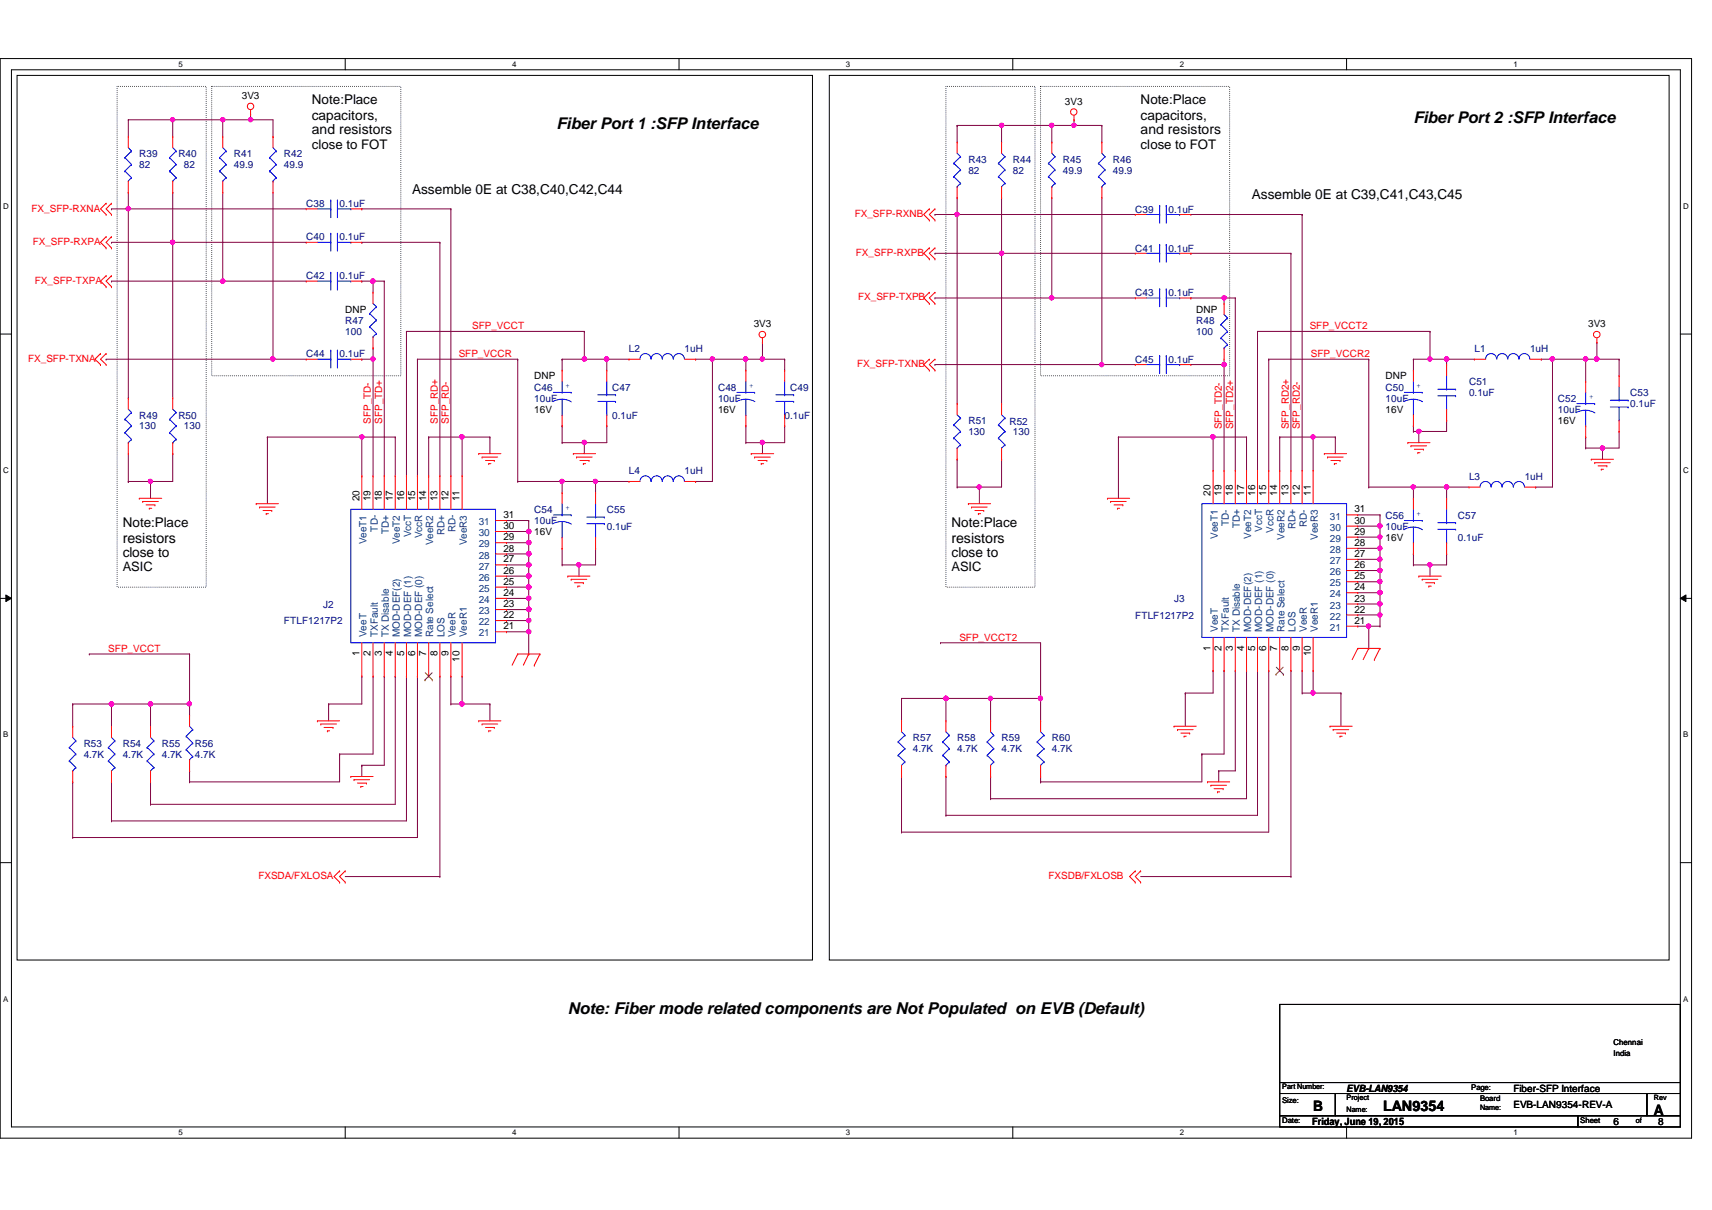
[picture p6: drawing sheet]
<svg xmlns="http://www.w3.org/2000/svg" width="297mm" height="210mm" viewBox="0 0 297 210" stroke-linecap="round" stroke-linejoin="round" font-family="sans-serif">
<defs><g id="words">
<g font-size="2.8">
<text x="96.6" y="22.4">Fiber Port 1 :SFP Interface</text>
<text x="245.2" y="21.4">Fiber Port 2 :SFP Interface</text>
<text x="98.5" y="175.9">Note: Fiber mode related components are Not Populated on EVB (Default)</text>
</g>
<g font-size="2.5">
<text x="21.3" y="94.1">resistors</text>
<text x="165.1" y="94.1">resistors</text>
<text x="227.8" y="192.8">B</text>
<text x="240" y="192.8">LAN9354</text>
<text x="286.9" y="193.4">A</text>
</g>
<g font-size="2.4">
<text x="54.1" y="20.7">capacitors,</text>
<text x="54.1" y="23.3">and resistors</text>
<text x="197.9" y="20.7">capacitors,</text>
<text x="197.9" y="23.3">and resistors</text>
<text x="71.5" y="33.6">Assemble 0E at C38,C40,C42,C44</text>
<text x="217.2" y="34.6">Assemble 0E at C39,C41,C43,C45</text>
<text x="21.3" y="96.7">close to</text>
<text x="165.1" y="96.7">close to</text>
</g>
<g font-size="2.3">
<text x="54.1" y="18.1">Note:Place</text>
<text x="197.9" y="18.1">Note:Place</text>
<text x="54.1" y="25.8">close to FOT</text>
<text x="197.9" y="25.8">close to FOT</text>
<text x="21.3" y="91.5">Note:Place</text>
<text x="165.1" y="91.5">Note:Place</text>
</g>
<g font-size="2.2">
<text x="21.3" y="99.1">ASIC</text>
<text x="165.1" y="99.1">ASIC</text>
</g>
<g font-size="1.7">
<text x="41.9" y="17.2">3V3</text>
<text x="184.8" y="18.2">3V3</text>
<text x="59.9" y="54.3">DNP</text>
<text x="130.8" y="56.8">3V3</text>
<text x="207.6" y="54.3">DNP</text>
<text x="275.5" y="56.8">3V3</text>
<text x="92.7" y="65.8">DNP</text>
<text x="240.4" y="65.8">DNP</text>
<text x="92.7" y="71.6">16V</text>
<text x="124.6" y="71.6">16V</text>
<text x="240.4" y="71.6">16V</text>
<text x="270.3" y="73.6">16V</text>
<text x="62.4" y="87" transform="rotate(-90 62.4 87)">20</text>
<text x="64.3" y="87" transform="rotate(-90 64.3 87)">19</text>
<text x="66.2" y="87" transform="rotate(-90 66.2 87)">18</text>
<text x="68.2" y="87" transform="rotate(-90 68.2 87)">17</text>
<text x="70.1" y="87" transform="rotate(-90 70.1 87)">16</text>
<text x="72" y="87" transform="rotate(-90 72 87)">15</text>
<text x="74" y="87" transform="rotate(-90 74 87)">14</text>
<text x="75.9" y="87" transform="rotate(-90 75.9 87)">13</text>
<text x="77.8" y="87" transform="rotate(-90 77.8 87)">12</text>
<text x="79.8" y="87" transform="rotate(-90 79.8 87)">11</text>
<text x="87.3" y="89.9">31</text>
<text x="210.1" y="86" transform="rotate(-90 210.1 86)">20</text>
<text x="212" y="86" transform="rotate(-90 212 86)">19</text>
<text x="213.9" y="86" transform="rotate(-90 213.9 86)">18</text>
<text x="215.9" y="86" transform="rotate(-90 215.9 86)">17</text>
<text x="217.8" y="86" transform="rotate(-90 217.8 86)">16</text>
<text x="219.7" y="86" transform="rotate(-90 219.7 86)">15</text>
<text x="221.6" y="86" transform="rotate(-90 221.6 86)">14</text>
<text x="223.6" y="86" transform="rotate(-90 223.6 86)">13</text>
<text x="225.5" y="86" transform="rotate(-90 225.5 86)">12</text>
<text x="227.4" y="86" transform="rotate(-90 227.4 86)">11</text>
<text x="235" y="88.9">31</text>
<text x="87.3" y="95.7">28</text>
<text x="87.3" y="93.7">29</text>
<text x="87.3" y="91.8">30</text>
<text x="92.7" y="92.9">16V</text>
<text x="235" y="94.7">28</text>
<text x="235" y="92.8">29</text>
<text x="235" y="90.8">30</text>
<text x="240.4" y="93.8">16V</text>
<text x="87.3" y="101.4">25</text>
<text x="87.3" y="99.5">26</text>
<text x="87.3" y="97.6">27</text>
<text x="235" y="100.5">25</text>
<text x="235" y="98.6">26</text>
<text x="235" y="96.6">27</text>
<text x="87.3" y="107.2">22</text>
<text x="87.3" y="105.3">23</text>
<text x="87.3" y="103.4">24</text>
<text x="235" y="106.3">22</text>
<text x="235" y="104.4">23</text>
<text x="235" y="102.4">24</text>
<text x="62.4" y="113.8" transform="rotate(-90 62.4 113.8)">1</text>
<text x="64.3" y="113.8" transform="rotate(-90 64.3 113.8)">2</text>
<text x="66.2" y="113.8" transform="rotate(-90 66.2 113.8)">3</text>
<text x="68.2" y="113.8" transform="rotate(-90 68.2 113.8)">4</text>
<text x="70.1" y="113.8" transform="rotate(-90 70.1 113.8)">5</text>
<text x="72" y="113.8" transform="rotate(-90 72 113.8)">6</text>
<text x="74" y="113.8" transform="rotate(-90 74 113.8)">7</text>
<text x="75.9" y="113.8" transform="rotate(-90 75.9 113.8)">8</text>
<text x="77.8" y="113.8" transform="rotate(-90 77.8 113.8)">9</text>
<text x="87.3" y="109.2">21</text>
<text x="210.1" y="112.9" transform="rotate(-90 210.1 112.9)">1</text>
<text x="212" y="112.9" transform="rotate(-90 212 112.9)">2</text>
<text x="213.9" y="112.9" transform="rotate(-90 213.9 112.9)">3</text>
<text x="215.9" y="112.9" transform="rotate(-90 215.9 112.9)">4</text>
<text x="217.8" y="112.9" transform="rotate(-90 217.8 112.9)">5</text>
<text x="219.7" y="112.9" transform="rotate(-90 219.7 112.9)">6</text>
<text x="221.6" y="112.9" transform="rotate(-90 221.6 112.9)">7</text>
<text x="223.6" y="112.9" transform="rotate(-90 223.6 112.9)">8</text>
<text x="225.5" y="112.9" transform="rotate(-90 225.5 112.9)">9</text>
<text x="227.4" y="113.9" transform="rotate(-90 227.4 113.9)">10</text>
<text x="235" y="108.2">21</text>
<text x="79.8" y="114.8" transform="rotate(-90 79.8 114.8)">10</text>
<text x="233.6" y="189.4">EVB-LAN9354</text>
<text x="262.6" y="189.4">Fiber-SFP Interface</text>
<text x="227.7" y="195.2">Friday, June 19, 2015</text>
<text x="262.6" y="192.3">EVB-LAN9354-REV-A</text>
<text x="279.9" y="195.2">6</text>
<text x="287.7" y="195.2">8</text>
</g>
<g font-size="1.7" fill="#000080">
<text x="24.2" y="27.2">R39</text>
<text x="24.2" y="29.2">82</text>
<text x="30.9" y="27.2">R40</text>
<text x="31.9" y="29.2">82</text>
<text x="40.6" y="27.2">R41</text>
<text x="40.6" y="29.2">49.9</text>
<text x="49.3" y="27.2">R42</text>
<text x="49.3" y="29.2">49.9</text>
<text x="168" y="28.2">R43</text>
<text x="175.7" y="28.2">R44</text>
<text x="184.4" y="28.2">R45</text>
<text x="193.1" y="28.2">R46</text>
<text x="53.1" y="35.9">C38</text>
<text x="58.9" y="35.9">0.1uF</text>
<text x="168" y="30.1">82</text>
<text x="175.7" y="30.1">82</text>
<text x="184.4" y="30.1">49.9</text>
<text x="193.1" y="30.1">49.9</text>
<text x="53.1" y="41.7">C40</text>
<text x="58.9" y="41.7">0.1uF</text>
<text x="197" y="36.9">C39</text>
<text x="202.7" y="36.9">0.1uF</text>
<text x="197" y="43.6">C41</text>
<text x="202.7" y="43.6">0.1uF</text>
<text x="53.1" y="48.5">C42</text>
<text x="58.9" y="48.5">0.1uF</text>
<text x="197" y="51.4">C43</text>
<text x="202.7" y="51.4">0.1uF</text>
<text x="59.9" y="56.2">R47</text>
<text x="59.9" y="58.1">100</text>
<text x="207.6" y="56.2">R48</text>
<text x="207.6" y="58.1">100</text>
<text x="53.1" y="62">C44</text>
<text x="58.9" y="62">0.1uF</text>
<text x="109.1" y="61">L2</text>
<text x="118.8" y="61">1uH</text>
<text x="197" y="62.9">C45</text>
<text x="202.7" y="62.9">0.1uF</text>
<text x="255.8" y="61">L1</text>
<text x="265.5" y="61">1uH</text>
<text x="92.7" y="67.8">C46</text>
<text x="92.7" y="69.7">10uF</text>
<text x="106.2" y="67.8">C47</text>
<text x="124.6" y="67.8">C48</text>
<text x="124.6" y="69.7">10uF</text>
<text x="137.1" y="67.8">C49</text>
<text x="240.4" y="67.8">C50</text>
<text x="240.4" y="69.7">10uF</text>
<text x="254.9" y="66.8">C51</text>
<text x="254.9" y="68.7">0.1uF</text>
<text x="270.3" y="69.7">C52</text>
<text x="270.3" y="71.6">10uF</text>
<text x="282.9" y="68.7">C53</text>
<text x="282.9" y="70.7">0.1uF</text>
<text x="24.2" y="72.6">R49</text>
<text x="24.2" y="74.5">130</text>
<text x="30.9" y="72.6">R50</text>
<text x="31.9" y="74.5">130</text>
<text x="106.2" y="72.6">0.1uF</text>
<text x="136.1" y="72.6">0.1uF</text>
<text x="168" y="73.6">R51</text>
<text x="168" y="75.5">130</text>
<text x="175.1" y="73.7">R52</text>
<text x="175.7" y="75.5">130</text>
<text x="109.1" y="82.3">L4</text>
<text x="118.8" y="82.3">1uH</text>
<text x="254.9" y="83.2">L3</text>
<text x="264.5" y="83.2">1uH</text>
<text x="92.7" y="89">C54</text>
<text x="105.3" y="89">C55</text>
<text x="240.4" y="90">C56</text>
<text x="252.9" y="90">C57</text>
<text x="92.7" y="90.9">10uF</text>
<text x="105.3" y="91.9">0.1uF</text>
<text x="240.4" y="91.9">10uF</text>
<text x="252.9" y="93.8">0.1uF</text>
<text x="56" y="105.4">J2</text>
<text x="197" y="107.4">FTLF1217P2</text>
<text x="203.7" y="104.4">J3</text>
<text x="49.3" y="108.3">FTLF1217P2</text>
<text x="14.5" y="129.5">R53</text>
<text x="14.5" y="131.5">4.7K</text>
<text x="21.3" y="129.5">R54</text>
<text x="21.3" y="131.5">4.7K</text>
<text x="28.1" y="129.5">R55</text>
<text x="28.1" y="131.5">4.7K</text>
<text x="33.8" y="129.5">R56</text>
<text x="33.8" y="131.5">4.7K</text>
<text x="158.4" y="128.6">R57</text>
<text x="158.4" y="130.5">4.7K</text>
<text x="166.1" y="128.6">R58</text>
<text x="166.1" y="130.5">4.7K</text>
<text x="173.8" y="128.6">R59</text>
<text x="173.8" y="130.5">4.7K</text>
<text x="182.5" y="128.6">R60</text>
<text x="182.5" y="130.5">4.7K</text>
</g>
<g font-size="1.7" fill="#f00">
<text x="5.5" y="36.7">FX_SFP-RXNA</text>
<text x="148.3" y="37.6">FX_SFP-RXNB</text>
<text x="5.7" y="42.5">FX_SFP-RXPA</text>
<text x="148.5" y="44.4">FX_SFP-RXPB</text>
<text x="6.1" y="49.2">FX_SFP-TXPA</text>
<text x="148.9" y="52.1">FX_SFP-TXPB</text>
<text x="81.9" y="57.1">SFP_VCCT</text>
<text x="227.2" y="57.1">SFP_VCCT2</text>
<text x="4.9" y="62.7">FX_SFP-TXNA</text>
<text x="79.6" y="61.9">SFP_VCCR</text>
<text x="148.7" y="63.7">FX_SFP-TXNB</text>
<text x="227.5" y="61.9">SFP_VCCR2</text>
<text x="64.3" y="73.5" transform="rotate(-90 64.3 73.5)">SFP_TD-</text>
<text x="66.3" y="73.5" transform="rotate(-90 66.3 73.5)">SFP_TD+</text>
<text x="75.9" y="73.5" transform="rotate(-90 75.9 73.5)">SFP_RD+</text>
<text x="77.8" y="73.5" transform="rotate(-90 77.8 73.5)">SFP_RD-</text>
<text x="212" y="74.5" transform="rotate(-90 212 74.5)">SFP_TD2-</text>
<text x="213.9" y="74.5" transform="rotate(-90 213.9 74.5)">SFP_TD2+</text>
<text x="223.6" y="74.5" transform="rotate(-90 223.6 74.5)">SFP_RD2+</text>
<text x="225.5" y="74.5" transform="rotate(-90 225.5 74.5)">SFP_RD2-</text>
<text x="18.8" y="113.1">SFP_VCCT</text>
<text x="166.5" y="111.1">SFP_VCCT2</text>
<text x="44.8" y="152.5">FXSDA/FXLOSA</text>
<text x="181.9" y="152.5">FXSDB/FXLOSB</text>
</g>
<g font-size="1.7" fill="#004080">
<text x="63.6" y="94.4" transform="rotate(-90 63.6 94.4)">VeeT1</text>
<text x="65.5" y="92.2" transform="rotate(-90 65.5 92.2)">TD-</text>
<text x="67.5" y="92.6" transform="rotate(-90 67.5 92.6)">TD+</text>
<text x="69.4" y="94.4" transform="rotate(-90 69.4 94.4)">VeeT2</text>
<text x="71.3" y="93.2" transform="rotate(-90 71.3 93.2)">VccT</text>
<text x="73.2" y="93.4" transform="rotate(-90 73.2 93.4)">VccR</text>
<text x="75.2" y="94.6" transform="rotate(-90 75.2 94.6)">VeeR2</text>
<text x="77.1" y="92.8" transform="rotate(-90 77.1 92.8)">RD+</text>
<text x="79" y="92.4" transform="rotate(-90 79 92.4)">RD-</text>
<text x="81" y="94.6" transform="rotate(-90 81 94.6)">VeeR3</text>
<text x="83.1" y="95">29</text>
<text x="83.1" y="93">30</text>
<text x="83.1" y="91.1">31</text>
<text x="211.3" y="93.5" transform="rotate(-90 211.3 93.5)">VeeT1</text>
<text x="213.2" y="91.2" transform="rotate(-90 213.2 91.2)">TD-</text>
<text x="215.1" y="91.7" transform="rotate(-90 215.1 91.7)">TD+</text>
<text x="217.1" y="93.5" transform="rotate(-90 217.1 93.5)">VeeT2</text>
<text x="219" y="92.2" transform="rotate(-90 219 92.2)">VccT</text>
<text x="220.9" y="92.4" transform="rotate(-90 220.9 92.4)">VccR</text>
<text x="222.8" y="93.6" transform="rotate(-90 222.8 93.6)">VeeR2</text>
<text x="224.8" y="91.8" transform="rotate(-90 224.8 91.8)">RD+</text>
<text x="226.7" y="91.4" transform="rotate(-90 226.7 91.4)">RD-</text>
<text x="228.6" y="93.6" transform="rotate(-90 228.6 93.6)">VeeR3</text>
<text x="230.7" y="95.9">28</text>
<text x="230.7" y="94">29</text>
<text x="230.7" y="92.1">30</text>
<text x="230.7" y="90.1">31</text>
<text x="83.1" y="100.8">26</text>
<text x="83.1" y="98.8">27</text>
<text x="83.1" y="96.9">28</text>
<text x="230.7" y="101.7">25</text>
<text x="230.7" y="99.8">26</text>
<text x="230.7" y="97.8">27</text>
<text x="83.1" y="106.6">23</text>
<text x="83.1" y="104.6">24</text>
<text x="83.1" y="102.7">25</text>
<text x="230.7" y="107.5">22</text>
<text x="230.7" y="105.6">23</text>
<text x="230.7" y="103.6">24</text>
<text x="63.6" y="110.5" transform="rotate(-90 63.6 110.5)">VeeT</text>
<text x="65.5" y="110.5" transform="rotate(-90 65.5 110.5)">TXFault</text>
<text x="67.5" y="110.5" transform="rotate(-90 67.5 110.5)">TX Disable</text>
<text x="69.4" y="110.5" transform="rotate(-90 69.4 110.5)">MOD-DEF(2)</text>
<text x="71.3" y="110.5" transform="rotate(-90 71.3 110.5)">MOD-DEF (1)</text>
<text x="73.2" y="110.5" transform="rotate(-90 73.2 110.5)">MOD-DEF (0)</text>
<text x="75.2" y="110.5" transform="rotate(-90 75.2 110.5)">Rate Select</text>
<text x="77.1" y="110.5" transform="rotate(-90 77.1 110.5)">LOS</text>
<text x="79" y="110.5" transform="rotate(-90 79 110.5)">VeeR</text>
<text x="81" y="110.5" transform="rotate(-90 81 110.5)">VeeR1</text>
<text x="83.1" y="110.4">21</text>
<text x="83.1" y="108.5">22</text>
<text x="211.3" y="109.6" transform="rotate(-90 211.3 109.6)">VeeT</text>
<text x="213.2" y="109.6" transform="rotate(-90 213.2 109.6)">TXFault</text>
<text x="215.1" y="109.6" transform="rotate(-90 215.1 109.6)">TX Disable</text>
<text x="217.1" y="109.6" transform="rotate(-90 217.1 109.6)">MOD-DEF(2)</text>
<text x="219" y="109.6" transform="rotate(-90 219 109.6)">MOD-DEF (1)</text>
<text x="220.9" y="109.6" transform="rotate(-90 220.9 109.6)">MOD-DEF (0)</text>
<text x="222.8" y="109.6" transform="rotate(-90 222.8 109.6)">Rate Select</text>
<text x="224.8" y="109.6" transform="rotate(-90 224.8 109.6)">LOS</text>
<text x="226.7" y="109.6" transform="rotate(-90 226.7 109.6)">VeeR</text>
<text x="228.6" y="109.6" transform="rotate(-90 228.6 109.6)">VeeR1</text>
<text x="230.7" y="109.4">21</text>
</g>
<g font-size="1.4">
<text x="30.9" y="11.6">5</text>
<text x="88.9" y="11.6">4</text>
<text x="146.8" y="11.6">3</text>
<text x="204.7" y="11.6">2</text>
<text x="262.6" y="11.6">1</text>
<text x=".5" y="36.2">D</text>
<text x="292.1" y="36.2">D</text>
<text x=".5" y="82.1">C</text>
<text x="292.1" y="82.1">C</text>
<text x=".5" y="127.9">B</text>
<text x="292.1" y="127.9">B</text>
<text x=".5" y="173.8">A</text>
<text x="292.1" y="173.8">A</text>
<text x="279.9" y="181.4">Chennai</text>
<text x="279.9" y="183.1">India</text>
<text x="222.5" y="191.3">Size:</text>
<text x="255.3" y="189">Page:</text>
<text x="256.8" y="190.9">Board</text>
<text x="30.9" y="196.9">5</text>
<text x="88.9" y="196.9">4</text>
<text x="146.8" y="196.9">3</text>
<text x="204.7" y="196.9">2</text>
<text x="222.5" y="194.8">Date:</text>
<text x="262.6" y="196.9">1</text>
<text x="274.2" y="194.8">Sheet</text>
</g>
<g font-size="1.4" fill="#00f">
<text x="98.1" y="67.3">+</text>
<text x="130" y="67.3">+</text>
<text x="245.8" y="67.3">+</text>
<text x="275.7" y="69.2">+</text>
<text x="98.1" y="88.5">+</text>
<text x="245.8" y="89.5">+</text>
</g>
<g font-size="1.3">
<text x="222.5" y="189">Part Number:</text>
<text x="233.6" y="190.9">Project</text>
<text x="286.9" y="190.9">Rev</text>
<text x="233.6" y="192.8">Name:</text>
<text x="256.8" y="192.6">Name:</text>
<text x="283.8" y="194.7">of</text>
</g>
</g></defs>
<path d="M0 10.2h293.5v187.2h-293.5zM2 12.1h289.5v183.4h-289.5z" fill="none" stroke="#000" stroke-width=".17"/>
<g fill="#fff">
<path d="M30.9 10.4h.8v1.5h-.8z"/>
<path d="M30.9 195.7h.8v1.5h-.8z"/>
</g>
<path d="M59.9 10.2v1.9M59.9 195.5v1.9" fill="none" stroke="#000" stroke-width=".17"/>
<g fill="#fff">
<path d="M88.9 10.4h.7v1.5h-.7z"/>
<path d="M88.9 195.7h.7v1.5h-.7z"/>
</g>
<path d="M117.8 10.2v1.9M117.8 195.5v1.9" fill="none" stroke="#000" stroke-width=".17"/>
<g fill="#fff">
<path d="M146.8 10.4h.7v1.5h-.7z"/>
<path d="M146.8 195.7h.7v1.5h-.7z"/>
</g>
<path d="M175.7 10.2v1.9M175.7 195.5v1.9" fill="none" stroke="#000" stroke-width=".17"/>
<g fill="#fff">
<path d="M204.7 10.4h.7v1.5h-.7z"/>
<path d="M204.7 195.7h.7v1.5h-.7z"/>
</g>
<path d="M233.6 10.2v1.9M233.6 195.5v1.9" fill="none" stroke="#000" stroke-width=".17"/>
<g fill="#fff">
<path d="M262.6 10.4h.8v1.5h-.8z"/>
<path d="M262.6 195.7h.8v1.5h-.8z"/>
<path d="M.5 35h1v1.5h-1z"/>
<path d="M292.1 35h.9v1.5h-.9z"/>
<path d="M.5 80.9h1v1.5h-1z"/>
<path d="M292.1 80.9h.9v1.5h-.9z"/>
</g>
<path d="M0 58h2M291.5 58h2" fill="none" stroke="#000" stroke-width=".17"/>
<g fill="#fff">
<path d="M.5 126.7h.9v1.5h-.9z"/>
<path d="M292.1 126.7h.8v1.5h-.8z"/>
</g>
<path d="M0 103.8h2M1 103.2l1 .6-1 .6zM291.5 103.8l1-.6v1.2zM291.5 103.8h2" fill="none" stroke="#000" stroke-width=".17"/>
<path d="M1 103.2l1 .6-1 .6zM291.5 103.8l1-.6v1.2z" fill="#000"/>
<g fill="#fff">
<path d="M.5 172.6h.9v1.5h-.9z"/>
<path d="M292.1 172.6h.8v1.5h-.8z"/>
</g>
<path d="M3 13.1h138v153.4h-138zM143.9 13.1h145.7v153.4h-145.7zM0 149.6h2M291.5 149.6h2" fill="none" stroke="#000" stroke-width=".17"/>
<path d="M20.3 15h15.5v86.9h-15.5zM36.7 15h32.9v50.2h-32.9zM164.1 15h15.5v86.9h-15.5zM180.5 15h32.9v50.2h-32.9z" fill="none" stroke="#000" stroke-width=".17" stroke-dasharray="0 .3"/>
<path d="M46.4 75.8h.1M46.4 75.8v11.6M46.4 75.8h16.4M62.8 117.3h.1M62.8 117.3v4.8h-5.8M57 122.1h.1M57 122.1v3M62.8 132.8h.1M62.8 132.8v1.9" fill="none" stroke="#800040" stroke-width=".17"/>
<circle cx="62.8" cy="75.8" r=".37" fill="#f0f"/>
<circle cx="62.8" cy="75.8" r=".37" fill="none" stroke="#f0f" stroke-width=".17"/>
<path d="M62.8 75.8h.1M62.8 75.8v6.7M12.6 122.1h.1M12.6 122.1v3.9M26.1 122.1h.1M26.1 122.1v3.9" fill="none" stroke="#800040" stroke-width=".17"/>
<circle cx="26.1" cy="122.1" r=".37" fill="#f0f"/>
<circle cx="26.1" cy="122.1" r=".37" fill="none" stroke="#f0f" stroke-width=".17"/>
<g fill="none" stroke="#800040" stroke-width=".17">
<path d="M62.8 75.8h.1M62.8 75.8h5.8M68.6 75.8h.1M68.6 75.8v6.7M74.4 75.8h.1M74.4 75.8h5.8M74.4 75.8v6.7M80.2 75.8h.1M80.2 75.8v6.7M68.6 117.3h.1M68.6 117.3v22.2h-42.5M70.5 117.3h.1"/>
<path d="M70.5 117.3v25.1h-51.2M72.4 117.3h.1M72.4 117.3v28h-59.8M12.6 135.6h.1M12.6 135.6v9.7M19.3 135.6h.1M19.3 135.6v6.8M26.1 135.6h.1M26.1 139.5h.1M26.1 135.6v3.9M12.6 145.3h.1M19.3 142.4h.1"/>
</g>
<circle cx="80.1" cy="75.8" r=".37" fill="#f0f"/>
<circle cx="80.1" cy="75.8" r=".37" fill="none" stroke="#f0f" stroke-width=".17"/>
<path d="M105.3 62.3h.1M105.3 62.3v1.9" fill="none" stroke="#800040" stroke-width=".17"/>
<circle cx="105.2" cy="62.3" r=".38" fill="#f0f"/>
<circle cx="105.2" cy="62.3" r=".38" fill="none" stroke="#f0f" stroke-width=".17"/>
<path d="M97.5 62.3h.1M97.5 62.3v1.9M105.3 62.3h.1M105.3 62.3h3.8M129.4 62.3h.1M129.4 62.3v1.9" fill="none" stroke="#800040" stroke-width=".17"/>
<circle cx="129.4" cy="62.3" r=".38" fill="#f0f"/>
<circle cx="129.4" cy="62.3" r=".38" fill="none" stroke="#f0f" stroke-width=".17"/>
<path d="M132.3 62.3h.1M132.3 62.3h3.8M136.1 62.3h.1M136.1 62.3v1.9" fill="none" stroke="#800040" stroke-width=".17"/>
<circle cx="132.3" cy="62.3" r=".38" fill="#f0f"/>
<circle cx="132.3" cy="62.3" r=".38" fill="none" stroke="#f0f" stroke-width=".17"/>
<path d="M97.5 73.9h.1M97.5 73.9v2.9M101.4 76.8h.1M105.3 73.9h.1M105.3 73.9v2.9h-3.9M129.4 73.9h.1M129.4 73.9v2.9M132.3 76.8h.1M132.3 76.8h3.8" fill="none" stroke="#800040" stroke-width=".17"/>
<circle cx="132.3" cy="76.7" r=".38" fill="#f0f"/>
<circle cx="132.3" cy="76.7" r=".38" fill="none" stroke="#f0f" stroke-width=".17"/>
<path d="M101.4 76.8h.1M101.4 76.8v1.9M136.1 73.9h.1M136.1 73.9v2.9" fill="none" stroke="#800040" stroke-width=".17"/>
<circle cx="101.4" cy="76.7" r=".38" fill="#f0f"/>
<circle cx="101.4" cy="76.7" r=".38" fill="none" stroke="#f0f" stroke-width=".17"/>
<path d="M132.3 59.4h.1M132.3 59.4v2.9M129.4 76.8h.1M129.4 76.8h2.9M132.3 76.8h.1M132.3 76.8v1.9M103.3 83.5h.1M103.3 83.5h5.8M103.3 83.5v2" fill="none" stroke="#800040" stroke-width=".17"/>
<circle cx="103.3" cy="83.5" r=".37" fill="#f0f"/>
<circle cx="103.3" cy="83.5" r=".37" fill="none" stroke="#f0f" stroke-width=".17"/>
<path d="M97.5 83.5h.1M97.5 95.1h.1M97.5 83.5v2M97.5 95.1v2.9M100.5 98h.1M100.5 98v1.9M103.3 95.1h.1M103.3 95.1v2.9" fill="none" stroke="#800040" stroke-width=".17"/>
<circle cx="100.4" cy="98" r=".37" fill="#f0f"/>
<circle cx="100.4" cy="98" r=".37" fill="none" stroke="#f0f" stroke-width=".17"/>
<path d="M97.5 83.5h.1M97.5 83.5h5.8M100.5 98h.1M100.5 98h2.8" fill="none" stroke="#800040" stroke-width=".17"/>
<circle cx="97.5" cy="83.5" r=".37" fill="#f0f"/>
<circle cx="97.5" cy="83.5" r=".37" fill="none" stroke="#f0f" stroke-width=".17"/>
<path d="M101.4 57.5h.1M101.4 57.5v4.8M123.6 62.3h.1M123.6 62.3v21.2h-2.9M129.4 62.3h.1M129.4 62.3h2.9M120.7 83.5h.1" fill="none" stroke="#800040" stroke-width=".17"/>
<circle cx="101.4" cy="62.3" r=".38" fill="#f0f"/>
<circle cx="101.4" cy="62.3" r=".38" fill="none" stroke="#f0f" stroke-width=".17"/>
<g fill="none" stroke="#800040" stroke-width=".17">
<path d="M70.5 57.5h.1M70.5 57.5h30.9M64.7 62.3h.1M64.7 62.3v20.2M72.4 62.3h.1M72.4 62.3v20.2M72.4 62.3h17.4M89.8 62.3h.1M89.8 62.3v21.2M97.5 76.8h.1M97.5 76.8h3.9M89.8 83.5h.1"/>
<path d="M89.8 83.5h7.7M76.3 117.3h.1M76.3 117.3v34.8"/>
</g>
<circle cx="64.7" cy="62.3" r=".38" fill="#f0f"/>
<circle cx="64.7" cy="62.3" r=".38" fill="none" stroke="#f0f" stroke-width=".17"/>
<g fill="none" stroke="#800040" stroke-width=".17">
<path d="M62.8 36.2h.1M62.8 36.2h15.4M78.2 36.2h.1M78.2 36.2v46.3M62.8 42h.1M62.8 42h13.5M66.7 48.8h.1M66.7 48.8v33.7M76.3 42h.1M76.3 42v40.5M12.6 122.1h.1M12.6 122.1h6.7"/>
<path d="M19.3 122.1h.1M19.3 122.1v3.9"/>
</g>
<circle cx="19.4" cy="122.1" r=".37" fill="#f0f"/>
<circle cx="19.4" cy="122.1" r=".37" fill="none" stroke="#f0f" stroke-width=".17"/>
<path d="M156.4 121.2h.1M156.4 121.2h7.7M164.1 121.2h.1M164.1 121.2v3.9" fill="none" stroke="#800040" stroke-width=".17"/>
<circle cx="164.1" cy="121.2" r=".38" fill="#f0f"/>
<circle cx="164.1" cy="121.2" r=".38" fill="none" stroke="#f0f" stroke-width=".17"/>
<path d="M164.1 121.2h.1M164.1 121.2h7.8" fill="none" stroke="#800040" stroke-width=".17"/>
<circle cx="164.1" cy="121.2" r=".38" fill="#f0f"/>
<circle cx="164.1" cy="121.2" r=".38" fill="none" stroke="#f0f" stroke-width=".17"/>
<path d="M194.1 75.8h.1M194.1 75.8v10.6M194.1 75.8h16.4M210.5 116.3h.1M210.5 116.3v3.9h-4.8M214.3 116.3h.1M214.3 116.3v17.4h-2.8M205.7 120.2h.1M205.7 120.2v5.8M211.5 133.7h.1" fill="none" stroke="#800040" stroke-width=".17"/>
<circle cx="210.4" cy="75.8" r=".37" fill="#f0f"/>
<circle cx="210.4" cy="75.8" r=".37" fill="none" stroke="#f0f" stroke-width=".17"/>
<path d="M210.5 75.8h.1M210.5 75.8v5.8M156.4 121.2h.1M156.4 121.2v3.9M171.9 121.2h.1M171.9 121.2v3.9" fill="none" stroke="#800040" stroke-width=".17"/>
<circle cx="171.8" cy="121.2" r=".38" fill="#f0f"/>
<circle cx="171.8" cy="121.2" r=".38" fill="none" stroke="#f0f" stroke-width=".17"/>
<g fill="none" stroke="#800040" stroke-width=".17">
<path d="M216.3 116.3h.1M216.3 116.3v22.3h-44.4M218.2 116.3h.1M218.2 116.3v25.1h-54.1M220.1 116.3h.1M220.1 116.3v28.1h-63.7M225.9 116.3h.1M225.9 116.3v3.9M227.8 116.3h.1M227.8 116.3v3.9M156.4 134.7h.1M156.4 134.7v9.7"/>
<path d="M164.1 134.7h.1M164.1 134.7v6.7M171.9 134.7h.1M171.9 138.6h.1M171.9 134.7v3.9M227.8 120.2h.1M227.8 120.2h4.9M232.7 120.2h.1M232.7 120.2v5.8M156.4 144.4h.1M164.1 141.4h.1"/>
</g>
<circle cx="227.8" cy="120.2" r=".38" fill="#f0f"/>
<circle cx="227.8" cy="120.2" r=".38" fill="none" stroke="#f0f" stroke-width=".17"/>
<path d="M210.5 75.8h.1M210.5 75.8h5.8M216.3 75.8h.1M216.3 75.8v5.8" fill="none" stroke="#800040" stroke-width=".17"/>
<circle cx="210.4" cy="75.8" r=".37" fill="#f0f"/>
<circle cx="210.4" cy="75.8" r=".37" fill="none" stroke="#f0f" stroke-width=".17"/>
<path d="M222 75.8h.1M222 75.8v5.8M222 75.8h5.8M227.8 75.8h.1M227.8 75.8v5.8M251 62.3h.1M251 62.3v.9" fill="none" stroke="#800040" stroke-width=".17"/>
<circle cx="251" cy="62.3" r=".38" fill="#f0f"/>
<circle cx="251" cy="62.3" r=".38" fill="none" stroke="#f0f" stroke-width=".17"/>
<path d="M245.2 62.3h.1M245.2 62.3v1.9M251 62.3h.1M251 62.3h4.8M267.4 62.3h.1M267.4 62.3h2M275.1 62.3h.1M275.1 62.3v3.9" fill="none" stroke="#800040" stroke-width=".17"/>
<circle cx="275.1" cy="62.3" r=".38" fill="#f0f"/>
<circle cx="275.1" cy="62.3" r=".38" fill="none" stroke="#f0f" stroke-width=".17"/>
<path d="M277.1 62.3h.1M277.1 62.3h3.8M280.9 62.3h.1M280.9 62.3v2.9" fill="none" stroke="#800040" stroke-width=".17"/>
<circle cx="277" cy="62.3" r=".38" fill="#f0f"/>
<circle cx="277" cy="62.3" r=".38" fill="none" stroke="#f0f" stroke-width=".17"/>
<path d="M245.2 73.9h.1M245.2 73.9v.9M246.2 74.8h.1M251 72.9h.1M251 72.9v1.9h-4.8M275.1 75.8h.1M275.1 75.8v1.9M278 77.7h.1M278 77.7h2.9" fill="none" stroke="#800040" stroke-width=".17"/>
<circle cx="278" cy="77.7" r=".38" fill="#f0f"/>
<circle cx="278" cy="77.7" r=".38" fill="none" stroke="#f0f" stroke-width=".17"/>
<path d="M246.2 74.8h.1M246.2 74.8v2M280.9 74.8h.1M280.9 74.8v2.9" fill="none" stroke="#800040" stroke-width=".17"/>
<circle cx="246.2" cy="74.8" r=".37" fill="#f0f"/>
<circle cx="246.2" cy="74.8" r=".37" fill="none" stroke="#f0f" stroke-width=".17"/>
<path d="M275.1 77.7h.1M275.1 77.7h2.9M278 77.7h.1M278 77.7v2M251 84.5h.1M251 84.5h3.9M251 84.5v1.9" fill="none" stroke="#800040" stroke-width=".17"/>
<circle cx="251" cy="84.5" r=".37" fill="#f0f"/>
<circle cx="251" cy="84.5" r=".37" fill="none" stroke="#f0f" stroke-width=".17"/>
<path d="M245.2 84.5h.1M245.2 96.1h.1M245.2 84.5v1.9M245.2 96.1v1.9M248.1 98h.1M248.1 98v1.9M251 96.1h.1M251 96.1v1.9" fill="none" stroke="#800040" stroke-width=".17"/>
<circle cx="248.1" cy="98" r=".37" fill="#f0f"/>
<circle cx="248.1" cy="98" r=".37" fill="none" stroke="#f0f" stroke-width=".17"/>
<path d="M245.2 84.5h.1M245.2 84.5h5.8M248.1 98h.1M248.1 98h2.9" fill="none" stroke="#800040" stroke-width=".17"/>
<circle cx="245.2" cy="84.5" r=".37" fill="#f0f"/>
<circle cx="245.2" cy="84.5" r=".37" fill="none" stroke="#f0f" stroke-width=".17"/>
<path d="M269.4 62.3h.1M269.4 62.3v22.2" fill="none" stroke="#800040" stroke-width=".17"/>
<circle cx="269.3" cy="62.3" r=".38" fill="#f0f"/>
<circle cx="269.3" cy="62.3" r=".38" fill="none" stroke="#f0f" stroke-width=".17"/>
<g fill="none" stroke="#800040" stroke-width=".17">
<path d="M218.2 57.5h.1M218.2 57.5v24.1M212.4 63.2h.1M212.4 63.2v18.4M220.1 62.3h.1M220.1 62.3h17.4M220.1 62.3v19.3M237.5 62.3h.1M237.5 62.3v22.2M248.1 62.3h.1M248.1 62.3h2.9M237.5 84.5h.1"/>
<path d="M237.5 84.5h7.7M266.4 84.5h.1M266.4 84.5h3M224 116.3h.1M224 116.3v35.8M225.9 120.2h.1M225.9 120.2h1.9"/>
</g>
<circle cx="212.4" cy="63.2" r=".38" fill="#f0f"/>
<circle cx="212.4" cy="63.2" r=".38" fill="none" stroke="#f0f" stroke-width=".17"/>
<path d="M225.9 37.2h.1M225.9 37.2v44.4M214.3 51.7h.1M214.3 51.7v29.9M224 43.9h.1M224 43.9v37.7M32.9 113.5h.1M32.9 113.5v8.6" fill="none" stroke="#800040" stroke-width=".17"/>
<circle cx="32.9" cy="122.1" r=".37" fill="#f0f"/>
<circle cx="32.9" cy="122.1" r=".37" fill="none" stroke="#f0f" stroke-width=".17"/>
<g fill="none" stroke="#800040" stroke-width=".17">
<path d="M43.5 19.8h.1M43.5 19.8v1M22.3 36.2h.1M22.3 36.2h30.8M38.6 20.8h.1M38.6 20.8v2.9M47.4 23.7h.1M47.4 20.8v2.9M30 42h.1M30 42h23.1M70.5 57.5h.1M70.5 57.5v25"/>
<path d="M277.1 59.4h.1M277.1 59.4v2.9M22.3 78.7v4.8M101.4 62.3h.1M101.4 62.3h3.9M22.3 83.5h.1M26.1 83.5h.1M26.1 83.5h3.9M15.5 113.5h.1M15.5 113.5h17.4M212.4 116.3h.1M212.4 116.3v14.5h-3.9"/>
<path d="M32.9 122.1h.1M32.9 133.7h.1M32.9 122.1v2M32.9 133.7v1.9M58.9 130.8h.1M58.9 130.8h5.8M180.5 121.2h.1M180.5 135.6h.1M180.5 121.2v3.9M180.5 134.7v.9M208.5 130.8h.1"/>
</g>
<circle cx="26.1" cy="83.5" r=".37" fill="#f0f"/>
<circle cx="26.1" cy="83.5" r=".37" fill="none" stroke="#f0f" stroke-width=".17"/>
<path d="M22.3 20.8h.1M22.3 20.8v2.9M22.3 20.8h7.7M30 20.8h.1M30 78.7h.1M30 78.7v4.8M22.3 83.5h.1M22.3 83.5h3.8M26.1 83.5h.1M26.1 83.5v2.9" fill="none" stroke="#800040" stroke-width=".17"/>
<circle cx="29.9" cy="20.8" r=".37" fill="#f0f"/>
<circle cx="29.9" cy="20.8" r=".37" fill="none" stroke="#f0f" stroke-width=".17"/>
<path d="M22.3 36.2h.1M22.3 36.2v32.8M30 20.8h.1M30 20.8v2.9M43.5 20.8h.1M43.5 20.8h3.9" fill="none" stroke="#800040" stroke-width=".17"/>
<circle cx="22.2" cy="36.2" r=".37" fill="#f0f"/>
<circle cx="22.2" cy="36.2" r=".37" fill="none" stroke="#f0f" stroke-width=".17"/>
<path d="M19.3 48.8h.1M19.3 48.8h33.8M38.6 48.8h.1M18.4 62.3h.1M18.4 62.3h29" fill="none" stroke="#800040" stroke-width=".17"/>
<circle cx="38.6" cy="48.8" r=".38" fill="#f0f"/>
<circle cx="38.6" cy="48.8" r=".38" fill="none" stroke="#f0f" stroke-width=".17"/>
<path d="M30 42h.1M30 42v27" fill="none" stroke="#800040" stroke-width=".17"/>
<circle cx="29.9" cy="42" r=".37" fill="#f0f"/>
<circle cx="29.9" cy="42" r=".37" fill="none" stroke="#f0f" stroke-width=".17"/>
<path d="M64.7 48.8h.1M64.7 48.8h2M47.4 62.3h.1M47.4 62.3h5.7" fill="none" stroke="#800040" stroke-width=".17"/>
<circle cx="64.7" cy="48.8" r=".38" fill="#f0f"/>
<circle cx="64.7" cy="48.8" r=".38" fill="none" stroke="#f0f" stroke-width=".17"/>
<g fill="none" stroke="#800040" stroke-width=".17">
<path d="M166.1 37.2h.1M166.1 37.2h30.9M182.5 21.8h.1M182.5 21.8v2.8M186.3 20.8h.1M186.3 20.8v1M191.2 21.8h.1M191.2 21.8v2.8M173.8 43.9h.1M173.8 43.9h23.2M166.1 79.7h.1M166.1 79.7v4.8"/>
<path d="M169.9 84.5h.1M169.9 84.5h3.9"/>
</g>
<circle cx="169.9" cy="84.5" r=".37" fill="#f0f"/>
<circle cx="169.9" cy="84.5" r=".37" fill="none" stroke="#f0f" stroke-width=".17"/>
<g fill="none" stroke="#800040" stroke-width=".17">
<path d="M166.1 21.8h.1M166.1 21.8v2.8M166.1 21.8h7.7M173.8 21.8h.1M173.8 21.8v2.8M182.5 21.8h.1M182.5 21.8h3.8M173.8 79.7h.1M173.8 79.7v4.8M166.1 84.5h.1M166.1 84.5h3.8M169.9 84.5h.1"/>
<path d="M169.9 84.5v2.9"/>
</g>
<circle cx="182.5" cy="21.7" r=".37" fill="#f0f"/>
<circle cx="182.5" cy="21.7" r=".37" fill="none" stroke="#f0f" stroke-width=".17"/>
<path d="M186.3 21.8h.1M186.3 21.8h4.9" fill="none" stroke="#800040" stroke-width=".17"/>
<circle cx="186.3" cy="21.7" r=".37" fill="#f0f"/>
<circle cx="186.3" cy="21.7" r=".37" fill="none" stroke="#f0f" stroke-width=".17"/>
<path d="M166.1 37.2h.1M166.1 37.2v32.8" fill="none" stroke="#800040" stroke-width=".17"/>
<circle cx="166" cy="37.2" r=".37" fill="#f0f"/>
<circle cx="166" cy="37.2" r=".37" fill="none" stroke="#f0f" stroke-width=".17"/>
<path d="M162.2 51.7h.1M162.2 51.7h34.8M182.5 51.7h.1M162.2 63.2h.1M162.2 63.2h29" fill="none" stroke="#800040" stroke-width=".17"/>
<circle cx="182.5" cy="51.7" r=".37" fill="#f0f"/>
<circle cx="182.5" cy="51.7" r=".37" fill="none" stroke="#f0f" stroke-width=".17"/>
<path d="M173.8 43.9h.1M173.8 43.9v26.1" fill="none" stroke="#800040" stroke-width=".17"/>
<circle cx="173.8" cy="43.9" r=".38" fill="#f0f"/>
<circle cx="173.8" cy="43.9" r=".38" fill="none" stroke="#f0f" stroke-width=".17"/>
<path d="M212.4 51.7h.1M212.4 51.7h1.9M191.2 63.2h.1M191.2 63.2h5.8M206.6 63.2h5.8M212.4 63.2h.1" fill="none" stroke="#800040" stroke-width=".17"/>
<circle cx="212.4" cy="51.7" r=".37" fill="#f0f"/>
<circle cx="212.4" cy="51.7" r=".37" fill="none" stroke="#f0f" stroke-width=".17"/>
<path d="M206.6 37.2h19.3M225.9 37.2h.1M206.6 43.9h.1M206.6 43.9h17.4M235.6 89.3h3.8M239.4 89.3h.1M239.4 91.3h.1M239.4 89.3v2" fill="none" stroke="#800040" stroke-width=".17"/>
<circle cx="239.4" cy="91.2" r=".38" fill="#f0f"/>
<circle cx="239.4" cy="91.2" r=".38" fill="none" stroke="#f0f" stroke-width=".17"/>
<path d="M239.4 95.1h.1M239.4 93.2v1.9" fill="none" stroke="#800040" stroke-width=".17"/>
<circle cx="239.4" cy="95.1" r=".37" fill="#f0f"/>
<circle cx="239.4" cy="95.1" r=".37" fill="none" stroke="#f0f" stroke-width=".17"/>
<path d="M235.6 91.3h3.8M239.4 91.3h.1" fill="none" stroke="#800040" stroke-width=".17"/>
<circle cx="239.4" cy="91.2" r=".38" fill="#f0f"/>
<circle cx="239.4" cy="91.2" r=".38" fill="none" stroke="#f0f" stroke-width=".17"/>
<path d="M239.4 93.2h.1M239.4 91.3v1.9" fill="none" stroke="#800040" stroke-width=".17"/>
<circle cx="239.4" cy="93.1" r=".37" fill="#f0f"/>
<circle cx="239.4" cy="93.1" r=".37" fill="none" stroke="#f0f" stroke-width=".17"/>
<path d="M235.6 93.2h3.8M239.4 93.2h.1M239.4 97h.1M239.4 95.1v1.9" fill="none" stroke="#800040" stroke-width=".17"/>
<circle cx="239.4" cy="97" r=".38" fill="#f0f"/>
<circle cx="239.4" cy="97" r=".38" fill="none" stroke="#f0f" stroke-width=".17"/>
<path d="M235.6 95.1h3.8M239.4 95.1h.1M239.4 99h.1M239.4 97v2" fill="none" stroke="#800040" stroke-width=".17"/>
<circle cx="239.4" cy="98.9" r=".37" fill="#f0f"/>
<circle cx="239.4" cy="98.9" r=".37" fill="none" stroke="#f0f" stroke-width=".17"/>
<path d="M235.6 97h3.8M239.4 97h.1M239.4 99v1.9M239.4 100.9h.1" fill="none" stroke="#800040" stroke-width=".17"/>
<circle cx="239.4" cy="100.9" r=".38" fill="#f0f"/>
<circle cx="239.4" cy="100.9" r=".38" fill="none" stroke="#f0f" stroke-width=".17"/>
<path d="M235.6 99h3.8M239.4 99h.1" fill="none" stroke="#800040" stroke-width=".17"/>
<circle cx="239.4" cy="98.9" r=".37" fill="#f0f"/>
<circle cx="239.4" cy="98.9" r=".37" fill="none" stroke="#f0f" stroke-width=".17"/>
<path d="M239.4 102.8h.1M239.4 100.9v1.9" fill="none" stroke="#800040" stroke-width=".17"/>
<circle cx="239.4" cy="102.8" r=".37" fill="#f0f"/>
<circle cx="239.4" cy="102.8" r=".37" fill="none" stroke="#f0f" stroke-width=".17"/>
<path d="M235.6 100.9h3.8M235.6 102.8h3.8M239.4 100.9h.1M239.4 102.8h.1" fill="none" stroke="#800040" stroke-width=".17"/>
<circle cx="239.4" cy="102.8" r=".37" fill="#f0f"/>
<circle cx="239.4" cy="102.8" r=".37" fill="none" stroke="#f0f" stroke-width=".17"/>
<path d="M239.4 104.8h.1M239.4 102.8v2" fill="none" stroke="#800040" stroke-width=".17"/>
<circle cx="239.4" cy="104.7" r=".37" fill="#f0f"/>
<circle cx="239.4" cy="104.7" r=".37" fill="none" stroke="#f0f" stroke-width=".17"/>
<path d="M235.6 104.8h3.8M239.4 106.7h.1M239.4 104.8h.1M239.4 104.8v1.9" fill="none" stroke="#800040" stroke-width=".17"/>
<circle cx="239.4" cy="104.7" r=".37" fill="#f0f"/>
<circle cx="239.4" cy="104.7" r=".37" fill="none" stroke="#f0f" stroke-width=".17"/>
<path d="M235.6 106.7h3.8M239.4 108.6h.1M239.4 106.7h.1M239.4 106.7v1.9" fill="none" stroke="#800040" stroke-width=".17"/>
<circle cx="239.4" cy="106.7" r=".38" fill="#f0f"/>
<circle cx="239.4" cy="106.7" r=".38" fill="none" stroke="#f0f" stroke-width=".17"/>
<path d="M235.6 108.6h1.9M237.5 108.6h.1M237.5 108.6v3.9" fill="none" stroke="#800040" stroke-width=".17"/>
<circle cx="237.5" cy="108.6" r=".37" fill="#f0f"/>
<circle cx="237.5" cy="108.6" r=".37" fill="none" stroke="#f0f" stroke-width=".17"/>
<path d="M80.2 75.8h.1M80.2 75.8h4.8M85 75.8h.1M85 75.8v2.9" fill="none" stroke="#800040" stroke-width=".17"/>
<circle cx="80.1" cy="75.8" r=".37" fill="#f0f"/>
<circle cx="80.1" cy="75.8" r=".37" fill="none" stroke="#f0f" stroke-width=".17"/>
<path d="M227.8 75.8h.1M227.8 75.8h3.9M231.7 75.8h.1M231.7 75.8v2.9" fill="none" stroke="#800040" stroke-width=".17"/>
<circle cx="227.8" cy="75.8" r=".37" fill="#f0f"/>
<circle cx="227.8" cy="75.8" r=".37" fill="none" stroke="#f0f" stroke-width=".17"/>
<path d="M87.9 90.3h3.8M91.7 90.3h.1M91.7 92.2h.1M91.7 90.3v1.9M237.5 108.6h.1M237.5 108.6h1.9" fill="none" stroke="#800040" stroke-width=".17"/>
<circle cx="91.7" cy="92.2" r=".38" fill="#f0f"/>
<circle cx="91.7" cy="92.2" r=".38" fill="none" stroke="#f0f" stroke-width=".17"/>
<path d="M91.7 96.1h.1M91.7 94.1v2" fill="none" stroke="#800040" stroke-width=".17"/>
<circle cx="91.7" cy="96" r=".38" fill="#f0f"/>
<circle cx="91.7" cy="96" r=".38" fill="none" stroke="#f0f" stroke-width=".17"/>
<path d="M87.9 94.1h3.8M91.7 94.1h.1" fill="none" stroke="#800040" stroke-width=".17"/>
<circle cx="91.7" cy="94.1" r=".37" fill="#f0f"/>
<circle cx="91.7" cy="94.1" r=".37" fill="none" stroke="#f0f" stroke-width=".17"/>
<path d="M91.7 94.1h.1M91.7 92.2v1.9" fill="none" stroke="#800040" stroke-width=".17"/>
<circle cx="91.7" cy="94.1" r=".37" fill="#f0f"/>
<circle cx="91.7" cy="94.1" r=".37" fill="none" stroke="#f0f" stroke-width=".17"/>
<path d="M87.9 92.2h3.8M91.7 92.2h.1" fill="none" stroke="#800040" stroke-width=".17"/>
<circle cx="91.7" cy="92.2" r=".38" fill="#f0f"/>
<circle cx="91.7" cy="92.2" r=".38" fill="none" stroke="#f0f" stroke-width=".17"/>
<path d="M91.7 98h.1M91.7 96.1v1.9" fill="none" stroke="#800040" stroke-width=".17"/>
<circle cx="91.7" cy="98" r=".37" fill="#f0f"/>
<circle cx="91.7" cy="98" r=".37" fill="none" stroke="#f0f" stroke-width=".17"/>
<path d="M87.9 96.1h3.8M91.7 96.1h.1" fill="none" stroke="#800040" stroke-width=".17"/>
<circle cx="91.7" cy="96" r=".38" fill="#f0f"/>
<circle cx="91.7" cy="96" r=".38" fill="none" stroke="#f0f" stroke-width=".17"/>
<path d="M91.7 99.9h.1M91.7 98v1.9" fill="none" stroke="#800040" stroke-width=".17"/>
<circle cx="91.7" cy="99.9" r=".37" fill="#f0f"/>
<circle cx="91.7" cy="99.9" r=".37" fill="none" stroke="#f0f" stroke-width=".17"/>
<path d="M87.9 98h3.8M91.7 98h.1" fill="none" stroke="#800040" stroke-width=".17"/>
<circle cx="91.7" cy="98" r=".37" fill="#f0f"/>
<circle cx="91.7" cy="98" r=".37" fill="none" stroke="#f0f" stroke-width=".17"/>
<path d="M91.7 99.9v2M91.7 101.9h.1" fill="none" stroke="#800040" stroke-width=".17"/>
<circle cx="91.7" cy="101.8" r=".38" fill="#f0f"/>
<circle cx="91.7" cy="101.8" r=".38" fill="none" stroke="#f0f" stroke-width=".17"/>
<path d="M87.9 99.9h3.8M91.7 99.9h.1" fill="none" stroke="#800040" stroke-width=".17"/>
<circle cx="91.7" cy="99.9" r=".37" fill="#f0f"/>
<circle cx="91.7" cy="99.9" r=".37" fill="none" stroke="#f0f" stroke-width=".17"/>
<path d="M91.7 103.8h.1M91.7 101.9v1.9" fill="none" stroke="#800040" stroke-width=".17"/>
<circle cx="91.7" cy="103.8" r=".37" fill="#f0f"/>
<circle cx="91.7" cy="103.8" r=".37" fill="none" stroke="#f0f" stroke-width=".17"/>
<path d="M87.9 101.9h3.8M91.7 101.9h.1" fill="none" stroke="#800040" stroke-width=".17"/>
<circle cx="91.7" cy="101.8" r=".38" fill="#f0f"/>
<circle cx="91.7" cy="101.8" r=".38" fill="none" stroke="#f0f" stroke-width=".17"/>
<path d="M87.9 103.8h3.8M91.7 103.8h.1M91.7 105.7h.1M91.7 103.8v1.9" fill="none" stroke="#800040" stroke-width=".17"/>
<circle cx="91.7" cy="105.7" r=".38" fill="#f0f"/>
<circle cx="91.7" cy="105.7" r=".38" fill="none" stroke="#f0f" stroke-width=".17"/>
<path d="M87.9 105.7h3.8M91.7 107.7h.1M91.7 105.7h.1M91.7 105.7v2" fill="none" stroke="#800040" stroke-width=".17"/>
<circle cx="91.7" cy="105.7" r=".38" fill="#f0f"/>
<circle cx="91.7" cy="105.7" r=".38" fill="none" stroke="#f0f" stroke-width=".17"/>
<path d="M87.9 107.7h3.8M91.7 109.6h.1M91.7 107.7h.1M91.7 107.7v1.9" fill="none" stroke="#800040" stroke-width=".17"/>
<circle cx="91.7" cy="107.6" r=".37" fill="#f0f"/>
<circle cx="91.7" cy="107.6" r=".37" fill="none" stroke="#f0f" stroke-width=".17"/>
<path d="M87.9 109.6h3.8M91.7 113.5h.1M91.7 109.6h.1M91.7 109.6v3.9" fill="none" stroke="#800040" stroke-width=".17"/>
<circle cx="91.7" cy="109.6" r=".37" fill="#f0f"/>
<circle cx="91.7" cy="109.6" r=".37" fill="none" stroke="#f0f" stroke-width=".17"/>
<path d="M78.2 117.3h.1M78.2 117.3v4.8M80.2 122.1h.1M80.2 122.1h4.8M85 122.1h.1M85 122.1v3" fill="none" stroke="#800040" stroke-width=".17"/>
<circle cx="80.1" cy="122.1" r=".37" fill="#f0f"/>
<circle cx="80.1" cy="122.1" r=".37" fill="none" stroke="#f0f" stroke-width=".17"/>
<path d="M80.2 117.3h.1M80.2 117.3v4.8" fill="none" stroke="#800040" stroke-width=".17"/>
<circle cx="80.1" cy="122.1" r=".37" fill="#f0f"/>
<circle cx="80.1" cy="122.1" r=".37" fill="none" stroke="#f0f" stroke-width=".17"/>
<path d="M64.7 48.8h.1M64.7 48.8v1.9M62.8 62.3h.1M62.8 62.3h1.9M78.2 122.1h.1M78.2 122.1h2" fill="none" stroke="#800040" stroke-width=".17"/>
<circle cx="64.7" cy="48.8" r=".38" fill="#f0f"/>
<circle cx="64.7" cy="48.8" r=".38" fill="none" stroke="#f0f" stroke-width=".17"/>
<path d="M47.4 33.4v28.9M62.8 48.8h.1M62.8 48.8h1.9M47.4 62.3h.1" fill="none" stroke="#800040" stroke-width=".17"/>
<circle cx="47.3" cy="62.3" r=".38" fill="#f0f"/>
<circle cx="47.3" cy="62.3" r=".38" fill="none" stroke="#f0f" stroke-width=".17"/>
<path d="M38.6 33.4v15.4M191.2 34.3v28.9M38.6 48.8h.1M191.2 63.2h.1" fill="none" stroke="#800040" stroke-width=".17"/>
<circle cx="191.1" cy="63.2" r=".38" fill="#f0f"/>
<circle cx="191.1" cy="63.2" r=".38" fill="none" stroke="#f0f" stroke-width=".17"/>
<path d="M173.8 21.8h.1M173.8 21.8h8.7M182.5 34.3v17.4M182.5 51.7h.1M206.6 51.7h.1M206.6 51.7h5.8M212.4 51.7h.1M212.4 51.7v1" fill="none" stroke="#800040" stroke-width=".17"/>
<circle cx="173.8" cy="21.7" r=".37" fill="#f0f"/>
<circle cx="173.8" cy="21.7" r=".37" fill="none" stroke="#f0f" stroke-width=".17"/>
<path d="M38.6 20.8h.1M38.6 20.8h4.9" fill="none" stroke="#800040" stroke-width=".17"/>
<circle cx="43.5" cy="20.8" r=".37" fill="#f0f"/>
<circle cx="43.5" cy="20.8" r=".37" fill="none" stroke="#f0f" stroke-width=".17"/>
<circle cx="38.7" cy="20.8" r=".37" fill="#f0f"/>
<circle cx="38.7" cy="20.8" r=".37" fill="none" stroke="#f0f" stroke-width=".17"/>
<path d="M30 20.8h.1M30 20.8h8.6M64.7 117.3h.1M64.7 117.3v13.5M66.7 117.3h.1M66.7 117.3v15.5h-3.9M26.1 122.1h.1M26.1 122.1h6.8M32.9 135.6h.1M58.9 130.8h.1M58.9 130.8v4.8h-26M62.8 132.8h.1" fill="none" stroke="#800040" stroke-width=".17"/>
<circle cx="26.1" cy="122.1" r=".37" fill="#f0f"/>
<circle cx="26.1" cy="122.1" r=".37" fill="none" stroke="#f0f" stroke-width=".17"/>
<g fill="none" stroke="#800040" stroke-width=".17">
<path d="M22.3 33.4h.1M22.3 33.4v2.8M30 33.4h.1M30 33.4v8.6M166.1 34.3h.1M166.1 34.3v2.9M173.8 34.3h.1M173.8 34.3v9.6M120.7 62.3h.1M120.7 62.3h2.9M245.2 74.8h.1M245.2 74.8h1"/>
<path d="M97.5 98h.1M97.5 98h3M245.2 98h.1M245.2 98h2.9M171.9 121.2h8.6M180.5 121.2h.1M211.5 133.7h.1M211.5 133.7v1.9M59.9 152.1h16.4M76.3 152.1h.1M197.9 152.1h26.1M224 152.1h.1"/>
</g>
<circle cx="180.5" cy="121.2" r=".38" fill="#f0f"/>
<circle cx="180.5" cy="121.2" r=".38" fill="none" stroke="#f0f" stroke-width=".17"/>
<g fill="none" stroke="#800040" stroke-width=".17">
<path d="M19.3 36.2h.1M19.3 36.2h3M162.2 37.2h.1M162.2 37.2h3.9M19.3 42h.1M19.3 42h10.7M162.2 43.9h.1M162.2 43.9h11.6M19.3 122.1h.1M19.3 122.1h6.8M180.5 135.6h.1M208.5 130.8h.1"/>
<path d="M208.5 130.8v4.8h-28"/>
</g>
<circle cx="19.4" cy="122.1" r=".37" fill="#f0f"/>
<circle cx="19.4" cy="122.1" r=".37" fill="none" stroke="#f0f" stroke-width=".17"/>
<path d="M180.5 111.5v9.7M180.5 121.2h.1" fill="none" stroke="#800040" stroke-width=".17"/>
<circle cx="180.5" cy="121.2" r=".38" fill="#f0f"/>
<circle cx="180.5" cy="121.2" r=".38" fill="none" stroke="#f0f" stroke-width=".17"/>
<path d="M64.7 60.4h.1M64.7 60.4v1.9M97.5 62.3h.1M97.5 62.3h3.9M123.6 62.3h.1M123.6 62.3h5.8M163.2 111.5h.1M163.2 111.5h17.3" fill="none" stroke="#800040" stroke-width=".17"/>
<circle cx="123.6" cy="62.3" r=".38" fill="#f0f"/>
<circle cx="123.6" cy="62.3" r=".38" fill="none" stroke="#f0f" stroke-width=".17"/>
<path d="M248.1 57.5h.1M248.1 57.5v4.8" fill="none" stroke="#800040" stroke-width=".17"/>
<circle cx="248.1" cy="62.3" r=".38" fill="#f0f"/>
<circle cx="248.1" cy="62.3" r=".38" fill="none" stroke="#f0f" stroke-width=".17"/>
<path d="M218.2 57.5h.1M218.2 57.5h29.9M245.2 62.3h.1M245.2 62.3h2.9M275.1 62.3h2M277.1 62.3h.1" fill="none" stroke="#800040" stroke-width=".17"/>
<circle cx="277" cy="62.3" r=".38" fill="#f0f"/>
<circle cx="277" cy="62.3" r=".38" fill="none" stroke="#f0f" stroke-width=".17"/>
<path d="M212.4 63.2h.1M212.4 62.3v.9M269.4 62.3h.1M269.4 62.3h5.7" fill="none" stroke="#800040" stroke-width=".17"/>
<g fill="none" stroke="#f00" stroke-width=".17">
<path d="M43.5 19.8h.1M43.5 19v.8M18.4 35.3h.1M18.4 37.2h.1M18.4 35.3l-1 .9 1 1M19.3 35.3h.1M19.3 37.2h.1M19.3 35.3l-.9 .9 .9 1M22.3 23.7h.1M22.3 33.4h.1M22.3 23.7v1.9M22.3 31.4v2"/>
<path d="M30 23.7h.1M30 33.4h.1M30 23.7v1.9M30 31.4v2M38.6 23.7h.1M38.6 33.4h.1M38.6 23.7v1.9M38.6 31.4v2M47.4 23.7h.1M47.4 33.4h.1M47.4 23.7v1.9M47.4 31.4v2"/>
<path d="M53.1 36.2h.1M53.1 36.2h2M60.9 36.2h1.9M62.8 36.2h.1M161.2 36.2h.1M161.2 38.2h.1M161.2 36.2l-.9 1 .9 1M162.2 36.2h.1M162.2 38.2h.1M162.2 36.2l-1 1 1 1M166.1 24.6h.1M166.1 34.3h.1"/>
<path d="M166.1 24.6v2M166.1 32.4v1.9M173.8 24.6h.1M173.8 34.3h.1M173.8 24.6v2M173.8 32.4v1.9M182.5 24.6h.1M182.5 34.3h.1M182.5 24.6v2M182.5 32.4v1.9M186.3 20.8h.1M186.3 20v.8"/>
<path d="M191.2 24.6h.1M191.2 34.3h.1M191.2 24.6v2M191.2 32.4v1.9M197 37.2h.1M197 37.2h1.9M204.7 37.2h1.9M206.6 37.2h.1M18.4 47.8h.1M18.4 49.7h.1M18.4 41.1h.1M18.4 43h.1"/>
<path d="M18.4 47.8l-1 1 1 .9M18.4 41.1l-1 .9 1 1M19.3 47.8h.1M19.3 49.7h.1M19.3 41.1h.1M19.3 43h.1M19.3 47.8l-.9 1 .9 .9M19.3 41.1l-.9 .9 .9 1M53.1 48.8h.1M53.1 42h.1M53.1 48.8h2M53.1 42h2"/>
<path d="M60.9 48.8h1.9M60.9 42h1.9M62.8 48.8h.1M62.8 42h.1M64.7 50.7h.1M64.7 50.7v2M64.7 58.4v2M132.3 59.4h.1M132.3 58.6v.8M161.2 43h.1M161.2 44.9h.1M161.2 50.7h.1"/>
<path d="M161.2 52.7h.1M161.2 43l-.9 .9 .9 1M161.2 50.7l-.9 1 .9 1M162.2 43h.1M162.2 44.9h.1M162.2 50.7h.1M162.2 52.7h.1M162.2 43l-1 .9 1 1M162.2 50.7l-1 1 1 1M197 43.9h.1M197 51.7h.1M197 43.9h1.9"/>
<path d="M197 51.7h1.9M204.7 43.9h1.9M204.7 51.7h1.9M206.6 43.9h.1M206.6 51.7h.1M212.4 52.7h.1M212.4 52.7v1.9M277.1 59.4h.1M277.1 58.6v.8M17.4 61.3h.1M17.4 63.2h.1M17.4 61.3l-.9 1 .9 .9"/>
<path d="M18.4 61.3h.1M18.4 63.2h.1M18.4 61.3l-1 1 1 .9M22.3 69h.1M22.3 78.7h.1M22.3 69v2M22.3 76.8v1.9M30 69h.1M30 78.7h.1M30 69v2M30 76.8v1.9M53.1 62.3h.1"/>
<path d="M53.1 62.3h2M60.9 62.3h1.9M62.8 62.3h.1M64.7 60.4h.1M83.1 78.7h.1M83.1 78.7h3.8M83.6 79.3h.1M83.6 79.3h2.8M84.2 79.9h1.6M85.8 79.9h.1M97.5 64.2h.1M97.5 73.9h.1"/>
<path d="M97.5 64.2v2M97.5 72v1.9M99.5 78.7h.1M99.5 78.7h3.8M100 79.3h.1M100 79.3h2.7M100.6 79.9h1.6M102.2 79.9h.1M105.3 64.2h.1M105.3 73.9h.1M105.3 64.2v2M105.3 72v1.9"/>
<path d="M109.1 62.3h.1M109.1 62.3h1.9M118.8 62.3h1.9M120.7 62.3h.1M129.4 64.2h.1M129.4 73.9h.1M129.4 64.2v2M129.4 72v1.9M130.3 78.7h.1M130.3 78.7h3.9M130.9 79.3h.1M130.9 79.3h2.7"/>
<path d="M131.5 79.9h1.6M133.1 79.9h.1M136.1 64.2h.1M136.1 73.9h.1M136.1 64.2v2M136.1 72v1.9M161.2 62.3h.1M161.2 64.2h.1M161.2 62.3l-.9 .9 .9 1M162.2 62.3h.1M162.2 64.2h.1M162.2 62.3l-1 .9 1 1"/>
<path d="M166.1 70h.1M166.1 79.7h.1M166.1 70v2M166.1 77.7v2M173.8 70h.1M173.8 79.7h.1M173.8 70v2M173.8 77.7v2M197 63.2h.1M197 63.2h1.9M204.7 63.2h1.9M206.6 63.2h.1"/>
<path d="M212.4 62.3h.1M212.4 60.4v1.9M229.8 78.7h.1M229.8 78.7h3.8M230.3 79.3h.1M230.3 79.3h2.7M230.9 79.9h1.6M232.5 79.9h.1M244.3 76.8h.1M244.3 76.8h3.8M244.8 77.3h.1M244.8 77.3h2.7"/>
<path d="M245.2 64.2h.1M245.2 73.9h.1M245.2 64.2v2M245.2 72v1.9M245.4 77.9h1.6M246 78.5h.1M246 78.5h.4M247 77.9h.1M251 63.2h.1M251 72.9h.1M251 63.2v2M251 71v1.9"/>
<path d="M255.8 62.3h.1M255.8 62.3h2M265.5 62.3h1.9M267.4 62.3h.1M275.1 66.2h.1M275.1 75.8h.1M275.1 66.2v1.9M275.1 73.9v1.9M276.1 79.7h.1M276.1 79.7h3.8M280.9 65.2h.1M280.9 74.8h.1"/>
<path d="M280.9 65.2v1.9M280.9 72.9v1.9M24.2 86.4h.1M24.2 86.4h3.9M24.8 87h.1M24.8 87h2.7M25.4 87.6h1.5M25.9 88.2h.1M25.9 88.2h.4M26.9 87.6h.1M44.4 87.4h.1M44.4 87.4h3.9"/>
<path d="M45 88h.1M45 88h2.7M45.6 88.6h1.6M46.2 89.1h.1M46.2 89.1h.4M47.2 88.6h.1M62.8 82.5h.1M62.8 82.5v5.8M64.7 82.5h.1M64.7 82.5v5.8M66.7 82.5h.1M66.7 82.5v5.8"/>
<path d="M68.6 82.5h.1M68.6 82.5v5.8M70.5 82.5h.1M70.5 82.5v5.8M72.4 82.5h.1M72.4 82.5v5.8M74.4 82.5h.1M74.4 82.5v5.8M76.3 82.5h.1M76.3 82.5v5.8M78.2 82.5h.1M78.2 82.5v5.8"/>
<path d="M80.2 82.5h.1M80.2 82.5v5.8M84.8 80.4h.1M84.8 80.4h.4M86 99.9h1.9M86 98h1.9M86 96.1h1.9M86 94.1h1.9M86 92.2h1.9M86 90.3h1.9M87.9 99.9h.1M87.9 98h.1"/>
<path d="M87.9 96.1h.1M87.9 94.1h.1M87.9 92.2h.1M87.9 90.3h.1M97.5 85.5h.1M97.5 95.1h.1M97.5 85.5v1.9M97.5 93.2v1.9M98.5 99.9h.1M98.5 99.9h3.9M101.2 80.4h.1M101.2 80.4h.4"/>
<path d="M103.3 85.5h.1M103.3 95.1h.1M103.3 85.5v1.9M103.3 93.2v1.9M109.1 83.5h.1M109.1 83.5h1.9M118.8 83.5h1.9M120.7 83.5h.1M132.1 80.4h.1M132.1 80.4h.4M168 87.4h.1M168 87.4h3.9"/>
<path d="M168.6 88h.1M168.6 88h2.7M169.2 88.6h1.5M169.8 89.1h.1M169.8 89.1h.3M170.7 88.6h.1M192.1 86.4h.1M192.1 86.4h3.9M192.7 87h.1M192.7 87h2.7M193.3 87.6h1.5M193.9 88.2h.1"/>
<path d="M193.9 88.2h.4M194.8 87.6h.1M210.5 81.6h.1M210.5 81.6v5.8M212.4 81.6h.1M212.4 81.6v5.8M214.3 81.6h.1M214.3 81.6v5.8M216.3 81.6h.1M216.3 81.6v5.8M218.2 81.6h.1M218.2 81.6v5.8"/>
<path d="M220.1 81.6h.1M220.1 81.6v5.8M222 81.6h.1M222 81.6v5.8M224 81.6h.1M224 81.6v5.8M225.9 81.6h.1M225.9 81.6v5.8M227.8 81.6h.1M227.8 81.6v5.8M231.5 80.4h.1M231.5 80.4h.4"/>
<path d="M233.6 99h2M233.6 97h2M233.6 95.1h2M233.6 93.2h2M233.6 91.3h2M233.6 89.3h2M235.6 99h.1M235.6 97h.1M235.6 95.1h.1M235.6 93.2h.1M235.6 91.3h.1M235.6 89.3h.1"/>
<path d="M245.2 86.4h.1M245.2 96.1h.1M245.2 86.4v1.9M245.2 94.1v2M246.2 99.9h.1M246.2 99.9h3.9M251 86.4h.1M251 96.1h.1M251 86.4v1.9M251 94.1v2M254.9 84.5h.1M254.9 84.5h1.9"/>
<path d="M264.5 84.5h1.9M266.4 84.5h.1M276.7 80.3h.1M276.7 80.3h2.7M277.3 80.8h1.5M277.8 81.4h.1M277.8 81.4h.4M278.8 80.8h.1M62.8 117.3h.1M62.8 111.5v5.8M64.7 117.3h.1M64.7 111.5v5.8"/>
<path d="M66.7 117.3h.1M66.7 111.5v5.8M68.6 117.3h.1M68.6 111.5v5.8M70.5 117.3h.1M70.5 111.5v5.8M72.4 117.3h.1M72.4 111.5v5.8M74.4 117.3h.1M74.4 111.5v5.8M76.3 117.3h.1M76.3 111.5v5.8"/>
<path d="M78.2 117.3h.1M78.2 111.5v5.8M80.2 117.3h.1M80.2 111.5v5.8M86 109.6h1.9M86 107.7h1.9M86 105.7h1.9M86 103.8h1.9M86 101.9h1.9M87.9 109.6h.1M87.9 107.7h.1M87.9 105.7h.1"/>
<path d="M87.9 103.8h.1M87.9 101.9h.1M89.8 113.5h.1M89.8 113.5l-.9 1.9M89.8 113.5h3.9M91.7 113.5h.1M91.7 113.5l-.9 1.9M92.7 115.4h.1M93.7 113.5h.1M93.7 113.5l-1 1.9M99.1 100.5h.1M99.1 100.5h2.7"/>
<path d="M99.6 101.1h1.6M100.2 101.7h.1M100.2 101.7h.4M101.2 101.1h.1M210.5 116.3h.1M210.5 110.6v5.7M212.4 116.3h.1M212.4 110.6v5.7M214.3 116.3h.1M214.3 110.6v5.7M216.3 116.3h.1M216.3 110.6v5.7"/>
<path d="M218.2 116.3h.1M218.2 110.6v5.7M220.1 116.3h.1M220.1 110.6v5.7M222 116.3h.1M222 110.6v5.7M224 116.3h.1M224 110.6v5.7M225.9 116.3h.1M225.9 110.6v5.7M227.8 116.3h.1M227.8 110.6v5.7"/>
<path d="M233.6 108.6h2M233.6 106.7h2M233.6 104.8h2M233.6 102.8h2M233.6 100.9h2M235.6 112.5h.1M235.6 108.6h.1M235.6 106.7h.1M235.6 104.8h.1M235.6 102.8h.1M235.6 100.9h.1M235.6 112.5l-1 1.9"/>
<path d="M235.6 112.5h3.8M237.5 112.5h.1M237.5 112.5l-1 1.9M238.5 114.4h.1M239.4 112.5h.1M239.4 112.5l-.9 1.9M246.8 100.5h.1M246.8 100.5h2.7M247.4 101.1h1.5M247.9 101.7h.1M247.9 101.7h.4M248.9 101.1h.1"/>
<path d="M12.6 126h.1M12.6 135.6h.1M12.6 126v1.9M12.6 133.7v1.9M19.3 126h.1M19.3 135.6h.1M19.3 126v1.9M19.3 133.7v1.9M26.1 126h.1M26.1 135.6h.1M26.1 126v1.9M26.1 133.7v1.9"/>
<path d="M32.9 124.1h.1M32.9 133.7h.1M32.9 124.1v1.9M32.9 131.8v1.9M55.1 125.1h.1M55.1 125.1h3.8M55.7 125.6h.1M55.7 125.6h2.7M56.2 126.2h1.6M56.8 126.8h.1M56.8 126.8h.4M57.8 126.2h.1"/>
<path d="M60.9 134.7h.1M60.9 134.7h3.8M61.4 135.3h.1M61.4 135.3h2.7M62 135.8h1.6M62.6 136.4h.1M62.6 136.4h.4M63.6 135.8h.1M83.1 125.1h.1M83.1 125.1h3.8M83.6 125.6h.1M83.6 125.6h2.8"/>
<path d="M84.2 126.2h1.6M84.8 126.8h.1M84.8 126.8h.4M85.8 126.2h.1M156.4 125.1h.1M156.4 134.7h.1M156.4 125.1v1.9M156.4 132.8v1.9M164.1 125.1h.1M164.1 134.7h.1M164.1 125.1v1.9M164.1 132.8v1.9"/>
<path d="M171.9 125.1h.1M171.9 134.7h.1M171.9 125.1v1.9M171.9 132.8v1.9M180.5 125.1h.1M180.5 134.7h.1M180.5 125.1v1.9M180.5 132.8v1.9M203.7 126h.1M203.7 126h3.9M204.3 126.6h.1M204.3 126.6h2.7"/>
<path d="M204.9 127.2h1.5M205.4 127.7h.1M205.4 127.7h.4M206.4 127.2h.1M209.5 135.6h.1M209.5 135.6h3.9M210.1 136.2h.1M210.1 136.2h2.7M210.6 136.8h1.6M211.2 137.4h.1M211.2 137.4h.4M212.2 136.8h.1"/>
<path d="M230.8 126h.1M230.8 126h3.8M231.3 126.6h.1M231.3 126.6h2.7M231.9 127.2h1.5M232.5 127.7h.1M232.5 127.7h.4M233.4 127.2h.1M58.9 153h.1M58.9 151.1h.1M58.9 151.1l-.9 1 .9 .9M59.9 153h.1"/>
<path d="M59.9 151.1h.1M59.9 151.1l-1 1 1 .9M197 153h.1M197 151.1h.1M197 151.1l-1 1 1 .9M197.9 153h.1M197.9 151.1h.1M197.9 151.1l-.9 1 .9 .9"/>
<circle cx="43.5" cy="18.5" r=".56"/>
<circle cx="186.3" cy="19.4" r=".56"/>
<circle cx="132.3" cy="58.1" r=".56"/>
<circle cx="277.1" cy="58.1" r=".56"/>
</g>
<path d="M222 174.2h69.5v13.6h-69.5zM222 193.5h51.8v2h-51.8zM222 189.7h9.7v3.8h-9.7zM222 187.8h69.5v1.9h-69.5zM231.7 189.7h54v3.8h-54zM273.8 193.5h17.7v2h-17.7zM285.7 189.7h5.8v3.8h-5.8z" fill="none" stroke="#000" stroke-width=".17"/>
<g fill="none" stroke="#00f" stroke-width=".17">
<path d="M21.7 27.3h.1M21.7 29.7h.1M21.7 27.3l1.1 1.2M21.7 29.7l1.1 1.1M22.3 31.4h.1M22.3 25.6l.5 .6M22.8 26.2h.1M22.8 28.5h.1M22.8 30.8h.1M22.8 26.2l-1.1 1.1M22.8 28.5l-1.1 1.2M22.8 30.8l-.5 .6"/>
<path d="M29.4 27.3h.1M29.4 29.7h.1M29.4 27.3l1.2 1.2M29.4 29.7l1.2 1.1M30 31.4h.1M30 25.6l.6 .6M30.6 26.2h.1M30.6 28.5h.1M30.6 30.8h.1M30.6 26.2l-1.2 1.1M30.6 28.5l-1.2 1.2M30.6 30.8l-.6 .6"/>
<path d="M38.1 27.3h.1M38.1 29.7h.1M38.1 27.3l1.1 1.2M38.1 29.7l1.1 1.1M38.6 31.4h.1M38.6 25.6l.6 .6M39.2 26.2h.1M39.2 28.5h.1M39.2 30.8h.1M39.2 26.2l-1.1 1.1M39.2 28.5l-1.1 1.2M39.2 30.8l-.6 .6"/>
<path d="M46.8 27.3h.1M46.8 29.7h.1M46.8 27.3l1.1 1.2M46.8 29.7l1.1 1.1M47.4 31.4h.1M47.4 25.6l.5 .6M47.9 26.2h.1M47.9 28.5h.1M47.9 30.8h.1M47.9 26.2l-1.1 1.1M47.9 28.5l-1.1 1.2M47.9 30.8l-.5 .6"/>
<path d="M55.1 36.2h2.3M57.4 34.7h.1M57.4 36.2h.1M57.4 34.7v3.1M58.5 34.7h.1M58.5 34.7v3.1M58.5 36.2h2.4M60.9 36.2h.1M165.5 28.3h.1M165.5 30.6h.1M165.5 28.3l1.2 1.2M165.5 30.6l1.2 1.2"/>
<path d="M166.1 32.4h.1M166.1 26.6l.6 .6M166.7 27.2h.1M166.7 29.5h.1M166.7 31.8h.1M166.7 27.2l-1.2 1.1M166.7 29.5l-1.2 1.1M166.7 31.8l-.6 .6M173.2 28.3h.1M173.2 30.6h.1M173.2 28.3l1.2 1.2M173.2 30.6l1.2 1.2"/>
<path d="M173.8 32.4h.1M173.8 26.6l.6 .6M174.4 27.2h.1M174.4 29.5h.1M174.4 31.8h.1M174.4 27.2l-1.2 1.1M174.4 29.5l-1.2 1.1M174.4 31.8l-.6 .6M181.9 28.3h.1M181.9 30.6h.1M181.9 28.3l1.1 1.2M181.9 30.6l1.1 1.2"/>
<path d="M182.5 32.4h.1M182.5 26.6l.5 .6M183 27.2h.1M183 29.5h.1M183 31.8h.1M183 27.2l-1.1 1.1M183 29.5l-1.1 1.1M183 31.8l-.5 .6M190.6 28.3h.1M190.6 30.6h.1M190.6 28.3l1.1 1.2M190.6 30.6l1.1 1.2"/>
<path d="M191.2 32.4h.1M191.2 26.6l.5 .6M191.7 27.2h.1M191.7 29.5h.1M191.7 31.8h.1M191.7 27.2l-1.1 1.1M191.7 29.5l-1.1 1.1M191.7 31.8l-.5 .6M198.9 37.2h2.3M201.2 35.6h.1M201.2 37.2h.1M201.2 35.6v3.1"/>
<path d="M202.3 35.6h.1M202.3 37.2h2.4M202.3 35.6v3.1M204.7 37.2h.1M55.1 48.8h2.3M55.1 42h2.3M57.4 47.2h.1M57.4 48.8h.1M57.4 40.5h.1M57.4 42h.1M57.4 40.5v3.1M57.4 47.2v3.1"/>
<path d="M58.5 47.2h.1M58.5 40.5h.1M58.5 48.8h2.4M58.5 40.5v3.1M58.5 47.2v3.1M58.5 42h2.4M60.9 48.8h.1M60.9 42h.1M64.1 54.4h.1M64.1 56.7h.1M64.1 54.4l1.2 1.1M64.1 56.7l1.2 1.2"/>
<path d="M64.7 58.4h.1M64.7 52.7l.6 .5M65.3 53.2h.1M65.3 55.5h.1M65.3 57.9h.1M65.3 53.2l-1.2 1.2M65.3 55.5l-1.2 1.2M65.3 57.9l-.6 .5M198.9 43.9h2.3M198.9 51.7h2.3M201.2 42.4h.1M201.2 43.9h.1"/>
<path d="M201.2 50.1h.1M201.2 51.7h.1M201.2 42.4v3.1M201.2 50.1v3.1M202.3 42.4h.1M202.3 50.1h.1M202.3 42.4v3.1M202.3 50.1v3.1M202.3 43.9h2.4M202.3 51.7h2.4M204.7 43.9h.1M204.7 51.7h.1"/>
<path d="M211.8 56.3h.1M211.8 58.6h.1M211.8 56.3l1.2 1.2M211.8 58.6l1.2 1.2M212.4 54.6l.6 .6M213 55.2h.1M213 57.5h.1M213 59.8h.1M213 55.2l-1.2 1.1M213 57.5l-1.2 1.1M213 59.8l-.6 .6M21.7 72.7h.1"/>
<path d="M21.7 75.1h.1M21.7 72.7l1.1 1.2M21.7 75.1l1.1 1.1M22.3 76.8h.1M22.3 71l.5 .5M22.8 71.5h.1M22.8 73.9h.1M22.8 76.2h.1M22.8 71.5l-1.1 1.2M22.8 73.9l-1.1 1.2M22.8 76.2l-.5 .6M29.4 72.7h.1"/>
<path d="M29.4 75.1h.1M29.4 72.7l1.2 1.2M29.4 75.1l1.2 1.1M30 76.8h.1M30 71l.6 .5M30.6 71.5h.1M30.6 73.9h.1M30.6 76.2h.1M30.6 71.5l-1.2 1.2M30.6 73.9l-1.2 1.2M30.6 76.2l-.6 .6M55.1 62.3h2.3"/>
<path d="M57.4 60.7h.1M57.4 62.3h.1M57.4 60.7v3.1M58.5 60.7h.1M58.5 60.7v3.1M58.5 62.3h2.4M60.9 62.3h.1M96 68.1h3.1M97.5 72h.1M97.5 68.1h.1M97.5 69.3l-.8 .1-.8 .3M97.5 69.3l.9 .1 .7 .3"/>
<path d="M97.5 66.2v1.9M97.5 69.3v2.7M99.1 68.1h.1M103.7 68.5h3.1M103.7 69.6h3.1M105.3 72h.1M105.3 68.5h.1M105.3 66.2v2.3M105.3 69.6v2.4M106.8 68.5h.1M106.8 69.6h.1M112.9 62.3a.95 .95 0 0 0-.9-1 .95 .95 0 0 0-1 1"/>
<path d="M114.9 62.3a.95 .95 0 0 0-1-1 .95 .95 0 0 0-.9 1M116.8 62.3a.93 .93 0 0 0-1-1 .93 .93 0 0 0-.9 1M118.7 62.3a.95 .95 0 0 0-.9-1 .95 .95 0 0 0-1 1M127.8 68.1h3.1M129.4 72h.1M129.4 68.1h.1M129.4 69.3l-.9 .1-.7 .3M129.4 69.3l.8 .1 .8 .3M129.4 66.2v1.9M129.4 69.3v2.7M130.9 68.1h.1M134.6 68.5h3.1"/>
<path d="M134.6 69.6h3.1M136.1 72h.1M136.1 68.5h.1M136.1 66.2v2.3M136.1 69.6v2.4M137.7 68.5h.1M137.7 69.6h.1M165.5 73.7h.1M165.5 76h.1M165.5 73.7l1.2 1.1M165.5 76l1.2 1.2M166.1 77.7h.1"/>
<path d="M166.1 72l.6 .5M166.7 72.5h.1M166.7 74.8h.1M166.7 77.2h.1M166.7 72.5l-1.2 1.2M166.7 74.8l-1.2 1.2M166.7 77.2l-.6 .5M173.2 73.7h.1M173.2 76h.1M173.2 73.7l1.2 1.1M173.2 76l1.2 1.2M173.8 77.7h.1"/>
<path d="M173.8 72l.6 .5M174.4 72.5h.1M174.4 74.8h.1M174.4 77.2h.1M174.4 72.5l-1.2 1.2M174.4 74.8l-1.2 1.2M174.4 77.2l-.6 .5M198.9 63.2h2.3M201.2 61.7h.1M201.2 63.2h.1M201.2 61.7v3.1M202.3 61.7h.1"/>
<path d="M202.3 61.7v3.1M202.3 63.2h2.4M204.7 63.2h.1M212.4 60.4h.1M243.7 68.1h3.1M245.2 72h.1M245.2 68.1h.1M245.2 69.3l-.8 .1-.8 .3M245.2 69.3l.8 .1 .8 .3M245.2 66.2v1.9M245.2 69.3v2.7M246.8 68.1h.1"/>
<path d="M249.5 67.5h3.1M249.5 68.7h3.1M251 71h.1M251 67.5h.1M251 65.2v2.3M251 68.7v2.3M252.6 67.5h.1M252.6 68.7h.1M259.7 62.3a.95 .95 0 0 0-1-1 .95 .95 0 0 0-.9 1M261.6 62.3a.93 .93 0 0 0-1-1 .93 .93 0 0 0-.9 1M263.5 62.3a.95 .95 0 0 0-1-1 .95 .95 0 0 0-.9 1M265.4 62.3a.93 .93 0 0 0-.9-1 .93 .93 0 0 0-.9 1"/>
<path d="M273.6 70h3.1M275.1 73.9h.1M275.1 70h.1M275.1 71.2l-.8 .1-.8 .3M275.1 71.2l.9 .1 .7 .3M275.1 68.1v1.9M275.1 71.2v2.7M276.7 70h.1M279.4 69.4h3.1M279.4 70.6h3.1M280.9 72.9h.1M280.9 69.4h.1"/>
<path d="M280.9 67.1v2.3M280.9 70.6v2.3M282.5 69.4h.1M282.5 70.6h.1M60.9 88.3h25.1v23.2h-25.1zM96 89.3h3.1M97.5 93.2h.1M97.5 89.3h.1M97.5 90.5l-.8 .1-.8 .3M97.5 90.5l.9 .1 .7 .3M97.5 87.4v1.9M97.5 90.5v2.7"/>
<path d="M99.1 89.3h.1M101.8 89.7h3.1M101.8 90.8h3.1M103.3 93.2h.1M103.3 89.7h.1M103.3 87.4v2.3M103.3 90.8v2.4M104.9 89.7h.1M104.9 90.8h.1M111 83.5a.95 .95 0 0 1 1-1 .95 .95 0 0 1 .9 1M113 83.5a.95 .95 0 0 1 .9-1 .95 .95 0 0 1 1 1M114.9 83.5a.93 .93 0 0 1 1-1 .93 .93 0 0 1 .9 1"/>
<path d="M116.8 83.5a.95 .95 0 0 1 1-1 .95 .95 0 0 1 .9 1M208.5 87.4h25.1v23.2h-25.1zM243.7 90.3h3.1M245.2 94.1h.1M245.2 90.3h.1M245.2 91.4a2.66 2.66 0 0 0-1.6 .5M245.2 91.4a2.62 2.62 0 0 1 1.6 .5M245.2 88.3v2M245.2 91.4v2.7M246.8 90.3h.1M249.5 90.7h3.1M249.5 91.8h3.1"/>
<path d="M251 94.1h.1M251 90.7h.1M251 88.3v2.4M251 91.8v2.3M252.6 90.7h.1M252.6 91.8h.1M256.8 84.5a.95 .95 0 0 1 .9-1 .95 .95 0 0 1 1 1M258.7 84.5a.93 .93 0 0 1 1-1 .93 .93 0 0 1 .9 1M260.6 84.5a.95 .95 0 0 1 1-1 .95 .95 0 0 1 .9 1M262.6 84.5a.95 .95 0 0 1 .9-1 .95 .95 0 0 1 1 1M12 129.7h.1M12 132h.1"/>
<path d="M12 129.7l1.2 1.1M12 132l1.2 1.1M12.6 133.7h.1M12.6 127.9l.6 .6M13.2 128.5h.1M13.2 130.8h.1M13.2 133.1h.1M13.2 128.5l-1.2 1.2M13.2 130.8l-1.2 1.2M13.2 133.1l-.6 .6M18.8 129.7h.1M18.8 132h.1"/>
<path d="M18.8 129.7l1.1 1.1M18.8 132l1.1 1.1M19.3 133.7h.1M19.3 127.9l.6 .6M19.9 128.5h.1M19.9 130.8h.1M19.9 133.1h.1M19.9 128.5l-1.1 1.2M19.9 130.8l-1.1 1.2M19.9 133.1l-.6 .6M25.5 129.7h.1M25.5 132h.1"/>
<path d="M25.5 129.7l1.2 1.1M25.5 132l1.2 1.1M26.1 133.7h.1M26.1 127.9l.6 .6M26.7 128.5h.1M26.7 130.8h.1M26.7 133.1h.1M26.7 128.5l-1.2 1.2M26.7 130.8l-1.2 1.2M26.7 133.1l-.6 .6M32.3 127.7h.1M32.3 130h.1"/>
<path d="M32.3 127.7l1.1 1.2M32.3 130l1.1 1.2M32.9 131.8h.1M32.9 126l.5 .6M33.4 126.6h.1M33.4 128.9h.1M33.4 131.2h.1M33.4 126.6l-1.1 1.1M33.4 128.9l-1.1 1.1M33.4 131.2l-.5 .6M155.8 128.7h.1M155.8 131h.1"/>
<path d="M155.8 128.7l1.2 1.2M155.8 131l1.2 1.2M156.4 132.8h.1M156.4 127l.6 .6M157 127.6h.1M157 129.9h.1M157 132.2h.1M157 127.6l-1.2 1.1M157 129.9l-1.2 1.1M157 132.2l-.6 .6M163.6 128.7h.1M163.6 131h.1"/>
<path d="M163.6 128.7l1.1 1.2M163.6 131l1.1 1.2M164.1 132.8h.1M164.1 127l.6 .6M164.7 127.6h.1M164.7 129.9h.1M164.7 132.2h.1M164.7 127.6l-1.1 1.1M164.7 129.9l-1.1 1.1M164.7 132.2l-.6 .6M171.3 128.7h.1M171.3 131h.1"/>
<path d="M171.3 128.7l1.1 1.2M171.3 131l1.1 1.2M171.9 132.8h.1M171.9 127l.5 .6M172.4 127.6h.1M172.4 129.9h.1M172.4 132.2h.1M172.4 127.6l-1.1 1.1M172.4 129.9l-1.1 1.1M172.4 132.2l-.5 .6M180 128.7h.1M180 131h.1"/>
<path d="M180 128.7l1.1 1.2M180 131l1.1 1.2M180.5 132.8h.1M180.5 127l.6 .6M181.1 127.6h.1M181.1 129.9h.1M181.1 132.2h.1M181.1 127.6l-1.1 1.1M181.1 129.9l-1.1 1.1M181.1 132.2l-.6 .6"/>
</g>
<path d="M73.7 117.9h.1M73.8 116.7l1.2 1.2M75 116.7l-1.3 1.2M75 117.9h.1M221.4 117h.1M221.4 115.7l1.3 1.3M222.6 115.7l-1.2 1.3M222.7 117h.1" fill="none" stroke="#804000" stroke-width=".17"/>
<circle cx="62.8" cy="75.8" r=".37" fill="#f0f"/>
<circle cx="62.8" cy="75.8" r=".37" fill="none" stroke="#f0f" stroke-width=".17"/>
<circle cx="26.1" cy="122.1" r=".37" fill="#f0f"/>
<circle cx="26.1" cy="122.1" r=".37" fill="none" stroke="#f0f" stroke-width=".17"/>
<circle cx="80.1" cy="75.8" r=".37" fill="#f0f"/>
<circle cx="80.1" cy="75.8" r=".37" fill="none" stroke="#f0f" stroke-width=".17"/>
<circle cx="105.2" cy="62.3" r=".38" fill="#f0f"/>
<circle cx="105.2" cy="62.3" r=".38" fill="none" stroke="#f0f" stroke-width=".17"/>
<circle cx="129.4" cy="62.3" r=".38" fill="#f0f"/>
<circle cx="129.4" cy="62.3" r=".38" fill="none" stroke="#f0f" stroke-width=".17"/>
<circle cx="132.3" cy="62.3" r=".38" fill="#f0f"/>
<circle cx="132.3" cy="62.3" r=".38" fill="none" stroke="#f0f" stroke-width=".17"/>
<circle cx="132.3" cy="76.7" r=".38" fill="#f0f"/>
<circle cx="132.3" cy="76.7" r=".38" fill="none" stroke="#f0f" stroke-width=".17"/>
<circle cx="101.4" cy="76.7" r=".38" fill="#f0f"/>
<circle cx="101.4" cy="76.7" r=".38" fill="none" stroke="#f0f" stroke-width=".17"/>
<circle cx="103.3" cy="83.5" r=".37" fill="#f0f"/>
<circle cx="103.3" cy="83.5" r=".37" fill="none" stroke="#f0f" stroke-width=".17"/>
<circle cx="100.4" cy="98" r=".37" fill="#f0f"/>
<circle cx="100.4" cy="98" r=".37" fill="none" stroke="#f0f" stroke-width=".17"/>
<circle cx="97.5" cy="83.5" r=".37" fill="#f0f"/>
<circle cx="97.5" cy="83.5" r=".37" fill="none" stroke="#f0f" stroke-width=".17"/>
<circle cx="101.4" cy="62.3" r=".38" fill="#f0f"/>
<circle cx="101.4" cy="62.3" r=".38" fill="none" stroke="#f0f" stroke-width=".17"/>
<circle cx="64.7" cy="62.3" r=".38" fill="#f0f"/>
<circle cx="64.7" cy="62.3" r=".38" fill="none" stroke="#f0f" stroke-width=".17"/>
<circle cx="19.4" cy="122.1" r=".37" fill="#f0f"/>
<circle cx="19.4" cy="122.1" r=".37" fill="none" stroke="#f0f" stroke-width=".17"/>
<circle cx="164.1" cy="121.2" r=".38" fill="#f0f"/>
<circle cx="164.1" cy="121.2" r=".38" fill="none" stroke="#f0f" stroke-width=".17"/>
<circle cx="164.1" cy="121.2" r=".38" fill="#f0f"/>
<circle cx="164.1" cy="121.2" r=".38" fill="none" stroke="#f0f" stroke-width=".17"/>
<circle cx="210.4" cy="75.8" r=".37" fill="#f0f"/>
<circle cx="210.4" cy="75.8" r=".37" fill="none" stroke="#f0f" stroke-width=".17"/>
<circle cx="171.8" cy="121.2" r=".38" fill="#f0f"/>
<circle cx="171.8" cy="121.2" r=".38" fill="none" stroke="#f0f" stroke-width=".17"/>
<circle cx="227.8" cy="120.2" r=".38" fill="#f0f"/>
<circle cx="227.8" cy="120.2" r=".38" fill="none" stroke="#f0f" stroke-width=".17"/>
<circle cx="210.4" cy="75.8" r=".37" fill="#f0f"/>
<circle cx="210.4" cy="75.8" r=".37" fill="none" stroke="#f0f" stroke-width=".17"/>
<circle cx="251" cy="62.3" r=".38" fill="#f0f"/>
<circle cx="251" cy="62.3" r=".38" fill="none" stroke="#f0f" stroke-width=".17"/>
<circle cx="275.1" cy="62.3" r=".38" fill="#f0f"/>
<circle cx="275.1" cy="62.3" r=".38" fill="none" stroke="#f0f" stroke-width=".17"/>
<circle cx="277" cy="62.3" r=".38" fill="#f0f"/>
<circle cx="277" cy="62.3" r=".38" fill="none" stroke="#f0f" stroke-width=".17"/>
<circle cx="278" cy="77.7" r=".38" fill="#f0f"/>
<circle cx="278" cy="77.7" r=".38" fill="none" stroke="#f0f" stroke-width=".17"/>
<circle cx="246.2" cy="74.8" r=".37" fill="#f0f"/>
<circle cx="246.2" cy="74.8" r=".37" fill="none" stroke="#f0f" stroke-width=".17"/>
<circle cx="251" cy="84.5" r=".37" fill="#f0f"/>
<circle cx="251" cy="84.5" r=".37" fill="none" stroke="#f0f" stroke-width=".17"/>
<circle cx="248.1" cy="98" r=".37" fill="#f0f"/>
<circle cx="248.1" cy="98" r=".37" fill="none" stroke="#f0f" stroke-width=".17"/>
<circle cx="245.2" cy="84.5" r=".37" fill="#f0f"/>
<circle cx="245.2" cy="84.5" r=".37" fill="none" stroke="#f0f" stroke-width=".17"/>
<circle cx="269.3" cy="62.3" r=".38" fill="#f0f"/>
<circle cx="269.3" cy="62.3" r=".38" fill="none" stroke="#f0f" stroke-width=".17"/>
<circle cx="212.4" cy="63.2" r=".38" fill="#f0f"/>
<circle cx="212.4" cy="63.2" r=".38" fill="none" stroke="#f0f" stroke-width=".17"/>
<circle cx="32.9" cy="122.1" r=".37" fill="#f0f"/>
<circle cx="32.9" cy="122.1" r=".37" fill="none" stroke="#f0f" stroke-width=".17"/>
<circle cx="26.1" cy="83.5" r=".37" fill="#f0f"/>
<circle cx="26.1" cy="83.5" r=".37" fill="none" stroke="#f0f" stroke-width=".17"/>
<circle cx="29.9" cy="20.8" r=".37" fill="#f0f"/>
<circle cx="29.9" cy="20.8" r=".37" fill="none" stroke="#f0f" stroke-width=".17"/>
<circle cx="22.2" cy="36.2" r=".37" fill="#f0f"/>
<circle cx="22.2" cy="36.2" r=".37" fill="none" stroke="#f0f" stroke-width=".17"/>
<circle cx="38.6" cy="48.8" r=".38" fill="#f0f"/>
<circle cx="38.6" cy="48.8" r=".38" fill="none" stroke="#f0f" stroke-width=".17"/>
<circle cx="29.9" cy="42" r=".37" fill="#f0f"/>
<circle cx="29.9" cy="42" r=".37" fill="none" stroke="#f0f" stroke-width=".17"/>
<circle cx="64.7" cy="48.8" r=".38" fill="#f0f"/>
<circle cx="64.7" cy="48.8" r=".38" fill="none" stroke="#f0f" stroke-width=".17"/>
<circle cx="169.9" cy="84.5" r=".37" fill="#f0f"/>
<circle cx="169.9" cy="84.5" r=".37" fill="none" stroke="#f0f" stroke-width=".17"/>
<circle cx="182.5" cy="21.7" r=".37" fill="#f0f"/>
<circle cx="182.5" cy="21.7" r=".37" fill="none" stroke="#f0f" stroke-width=".17"/>
<circle cx="186.3" cy="21.7" r=".37" fill="#f0f"/>
<circle cx="186.3" cy="21.7" r=".37" fill="none" stroke="#f0f" stroke-width=".17"/>
<circle cx="166" cy="37.2" r=".37" fill="#f0f"/>
<circle cx="166" cy="37.2" r=".37" fill="none" stroke="#f0f" stroke-width=".17"/>
<circle cx="182.5" cy="51.7" r=".37" fill="#f0f"/>
<circle cx="182.5" cy="51.7" r=".37" fill="none" stroke="#f0f" stroke-width=".17"/>
<circle cx="173.8" cy="43.9" r=".38" fill="#f0f"/>
<circle cx="173.8" cy="43.9" r=".38" fill="none" stroke="#f0f" stroke-width=".17"/>
<circle cx="212.4" cy="51.7" r=".37" fill="#f0f"/>
<circle cx="212.4" cy="51.7" r=".37" fill="none" stroke="#f0f" stroke-width=".17"/>
<circle cx="239.4" cy="91.2" r=".38" fill="#f0f"/>
<circle cx="239.4" cy="91.2" r=".38" fill="none" stroke="#f0f" stroke-width=".17"/>
<circle cx="239.4" cy="95.1" r=".37" fill="#f0f"/>
<circle cx="239.4" cy="95.1" r=".37" fill="none" stroke="#f0f" stroke-width=".17"/>
<circle cx="239.4" cy="91.2" r=".38" fill="#f0f"/>
<circle cx="239.4" cy="91.2" r=".38" fill="none" stroke="#f0f" stroke-width=".17"/>
<circle cx="239.4" cy="93.1" r=".37" fill="#f0f"/>
<circle cx="239.4" cy="93.1" r=".37" fill="none" stroke="#f0f" stroke-width=".17"/>
<circle cx="239.4" cy="97" r=".38" fill="#f0f"/>
<circle cx="239.4" cy="97" r=".38" fill="none" stroke="#f0f" stroke-width=".17"/>
<circle cx="239.4" cy="98.9" r=".37" fill="#f0f"/>
<circle cx="239.4" cy="98.9" r=".37" fill="none" stroke="#f0f" stroke-width=".17"/>
<circle cx="239.4" cy="100.9" r=".38" fill="#f0f"/>
<circle cx="239.4" cy="100.9" r=".38" fill="none" stroke="#f0f" stroke-width=".17"/>
<circle cx="239.4" cy="98.9" r=".37" fill="#f0f"/>
<circle cx="239.4" cy="98.9" r=".37" fill="none" stroke="#f0f" stroke-width=".17"/>
<circle cx="239.4" cy="102.8" r=".37" fill="#f0f"/>
<circle cx="239.4" cy="102.8" r=".37" fill="none" stroke="#f0f" stroke-width=".17"/>
<circle cx="239.4" cy="102.8" r=".37" fill="#f0f"/>
<circle cx="239.4" cy="102.8" r=".37" fill="none" stroke="#f0f" stroke-width=".17"/>
<circle cx="239.4" cy="104.7" r=".37" fill="#f0f"/>
<circle cx="239.4" cy="104.7" r=".37" fill="none" stroke="#f0f" stroke-width=".17"/>
<circle cx="239.4" cy="104.7" r=".37" fill="#f0f"/>
<circle cx="239.4" cy="104.7" r=".37" fill="none" stroke="#f0f" stroke-width=".17"/>
<circle cx="239.4" cy="106.7" r=".38" fill="#f0f"/>
<circle cx="239.4" cy="106.7" r=".38" fill="none" stroke="#f0f" stroke-width=".17"/>
<circle cx="237.5" cy="108.6" r=".37" fill="#f0f"/>
<circle cx="237.5" cy="108.6" r=".37" fill="none" stroke="#f0f" stroke-width=".17"/>
<circle cx="80.1" cy="75.8" r=".37" fill="#f0f"/>
<circle cx="80.1" cy="75.8" r=".37" fill="none" stroke="#f0f" stroke-width=".17"/>
<circle cx="227.8" cy="75.8" r=".37" fill="#f0f"/>
<circle cx="227.8" cy="75.8" r=".37" fill="none" stroke="#f0f" stroke-width=".17"/>
<circle cx="91.7" cy="92.2" r=".38" fill="#f0f"/>
<circle cx="91.7" cy="92.2" r=".38" fill="none" stroke="#f0f" stroke-width=".17"/>
<circle cx="91.7" cy="96" r=".38" fill="#f0f"/>
<circle cx="91.7" cy="96" r=".38" fill="none" stroke="#f0f" stroke-width=".17"/>
<circle cx="91.7" cy="94.1" r=".37" fill="#f0f"/>
<circle cx="91.7" cy="94.1" r=".37" fill="none" stroke="#f0f" stroke-width=".17"/>
<circle cx="91.7" cy="94.1" r=".37" fill="#f0f"/>
<circle cx="91.7" cy="94.1" r=".37" fill="none" stroke="#f0f" stroke-width=".17"/>
<circle cx="91.7" cy="92.2" r=".38" fill="#f0f"/>
<circle cx="91.7" cy="92.2" r=".38" fill="none" stroke="#f0f" stroke-width=".17"/>
<circle cx="91.7" cy="98" r=".37" fill="#f0f"/>
<circle cx="91.7" cy="98" r=".37" fill="none" stroke="#f0f" stroke-width=".17"/>
<circle cx="91.7" cy="96" r=".38" fill="#f0f"/>
<circle cx="91.7" cy="96" r=".38" fill="none" stroke="#f0f" stroke-width=".17"/>
<circle cx="91.7" cy="99.9" r=".37" fill="#f0f"/>
<circle cx="91.7" cy="99.9" r=".37" fill="none" stroke="#f0f" stroke-width=".17"/>
<circle cx="91.7" cy="98" r=".37" fill="#f0f"/>
<circle cx="91.7" cy="98" r=".37" fill="none" stroke="#f0f" stroke-width=".17"/>
<circle cx="91.7" cy="101.8" r=".38" fill="#f0f"/>
<circle cx="91.7" cy="101.8" r=".38" fill="none" stroke="#f0f" stroke-width=".17"/>
<circle cx="91.7" cy="99.9" r=".37" fill="#f0f"/>
<circle cx="91.7" cy="99.9" r=".37" fill="none" stroke="#f0f" stroke-width=".17"/>
<circle cx="91.7" cy="103.8" r=".37" fill="#f0f"/>
<circle cx="91.7" cy="103.8" r=".37" fill="none" stroke="#f0f" stroke-width=".17"/>
<circle cx="91.7" cy="101.8" r=".38" fill="#f0f"/>
<circle cx="91.7" cy="101.8" r=".38" fill="none" stroke="#f0f" stroke-width=".17"/>
<circle cx="91.7" cy="105.7" r=".38" fill="#f0f"/>
<circle cx="91.7" cy="105.7" r=".38" fill="none" stroke="#f0f" stroke-width=".17"/>
<circle cx="91.7" cy="105.7" r=".38" fill="#f0f"/>
<circle cx="91.7" cy="105.7" r=".38" fill="none" stroke="#f0f" stroke-width=".17"/>
<circle cx="91.7" cy="107.6" r=".37" fill="#f0f"/>
<circle cx="91.7" cy="107.6" r=".37" fill="none" stroke="#f0f" stroke-width=".17"/>
<circle cx="91.7" cy="109.6" r=".37" fill="#f0f"/>
<circle cx="91.7" cy="109.6" r=".37" fill="none" stroke="#f0f" stroke-width=".17"/>
<circle cx="80.1" cy="122.1" r=".37" fill="#f0f"/>
<circle cx="80.1" cy="122.1" r=".37" fill="none" stroke="#f0f" stroke-width=".17"/>
<circle cx="80.1" cy="122.1" r=".37" fill="#f0f"/>
<circle cx="80.1" cy="122.1" r=".37" fill="none" stroke="#f0f" stroke-width=".17"/>
<circle cx="64.7" cy="48.8" r=".38" fill="#f0f"/>
<circle cx="64.7" cy="48.8" r=".38" fill="none" stroke="#f0f" stroke-width=".17"/>
<circle cx="47.3" cy="62.3" r=".38" fill="#f0f"/>
<circle cx="47.3" cy="62.3" r=".38" fill="none" stroke="#f0f" stroke-width=".17"/>
<circle cx="191.1" cy="63.2" r=".38" fill="#f0f"/>
<circle cx="191.1" cy="63.2" r=".38" fill="none" stroke="#f0f" stroke-width=".17"/>
<circle cx="173.8" cy="21.7" r=".37" fill="#f0f"/>
<circle cx="173.8" cy="21.7" r=".37" fill="none" stroke="#f0f" stroke-width=".17"/>
<circle cx="43.5" cy="20.8" r=".37" fill="#f0f"/>
<circle cx="43.5" cy="20.8" r=".37" fill="none" stroke="#f0f" stroke-width=".17"/>
<circle cx="38.7" cy="20.8" r=".37" fill="#f0f"/>
<circle cx="38.7" cy="20.8" r=".37" fill="none" stroke="#f0f" stroke-width=".17"/>
<circle cx="26.1" cy="122.1" r=".37" fill="#f0f"/>
<circle cx="26.1" cy="122.1" r=".37" fill="none" stroke="#f0f" stroke-width=".17"/>
<circle cx="180.5" cy="121.2" r=".38" fill="#f0f"/>
<circle cx="180.5" cy="121.2" r=".38" fill="none" stroke="#f0f" stroke-width=".17"/>
<circle cx="19.4" cy="122.1" r=".37" fill="#f0f"/>
<circle cx="19.4" cy="122.1" r=".37" fill="none" stroke="#f0f" stroke-width=".17"/>
<circle cx="180.5" cy="121.2" r=".38" fill="#f0f"/>
<circle cx="180.5" cy="121.2" r=".38" fill="none" stroke="#f0f" stroke-width=".17"/>
<circle cx="123.6" cy="62.3" r=".38" fill="#f0f"/>
<circle cx="123.6" cy="62.3" r=".38" fill="none" stroke="#f0f" stroke-width=".17"/>
<circle cx="248.1" cy="62.3" r=".38" fill="#f0f"/>
<circle cx="248.1" cy="62.3" r=".38" fill="none" stroke="#f0f" stroke-width=".17"/>
<circle cx="277" cy="62.3" r=".38" fill="#f0f"/>
<circle cx="277" cy="62.3" r=".38" fill="none" stroke="#f0f" stroke-width=".17"/>
<use href="#words"/>
</svg>
